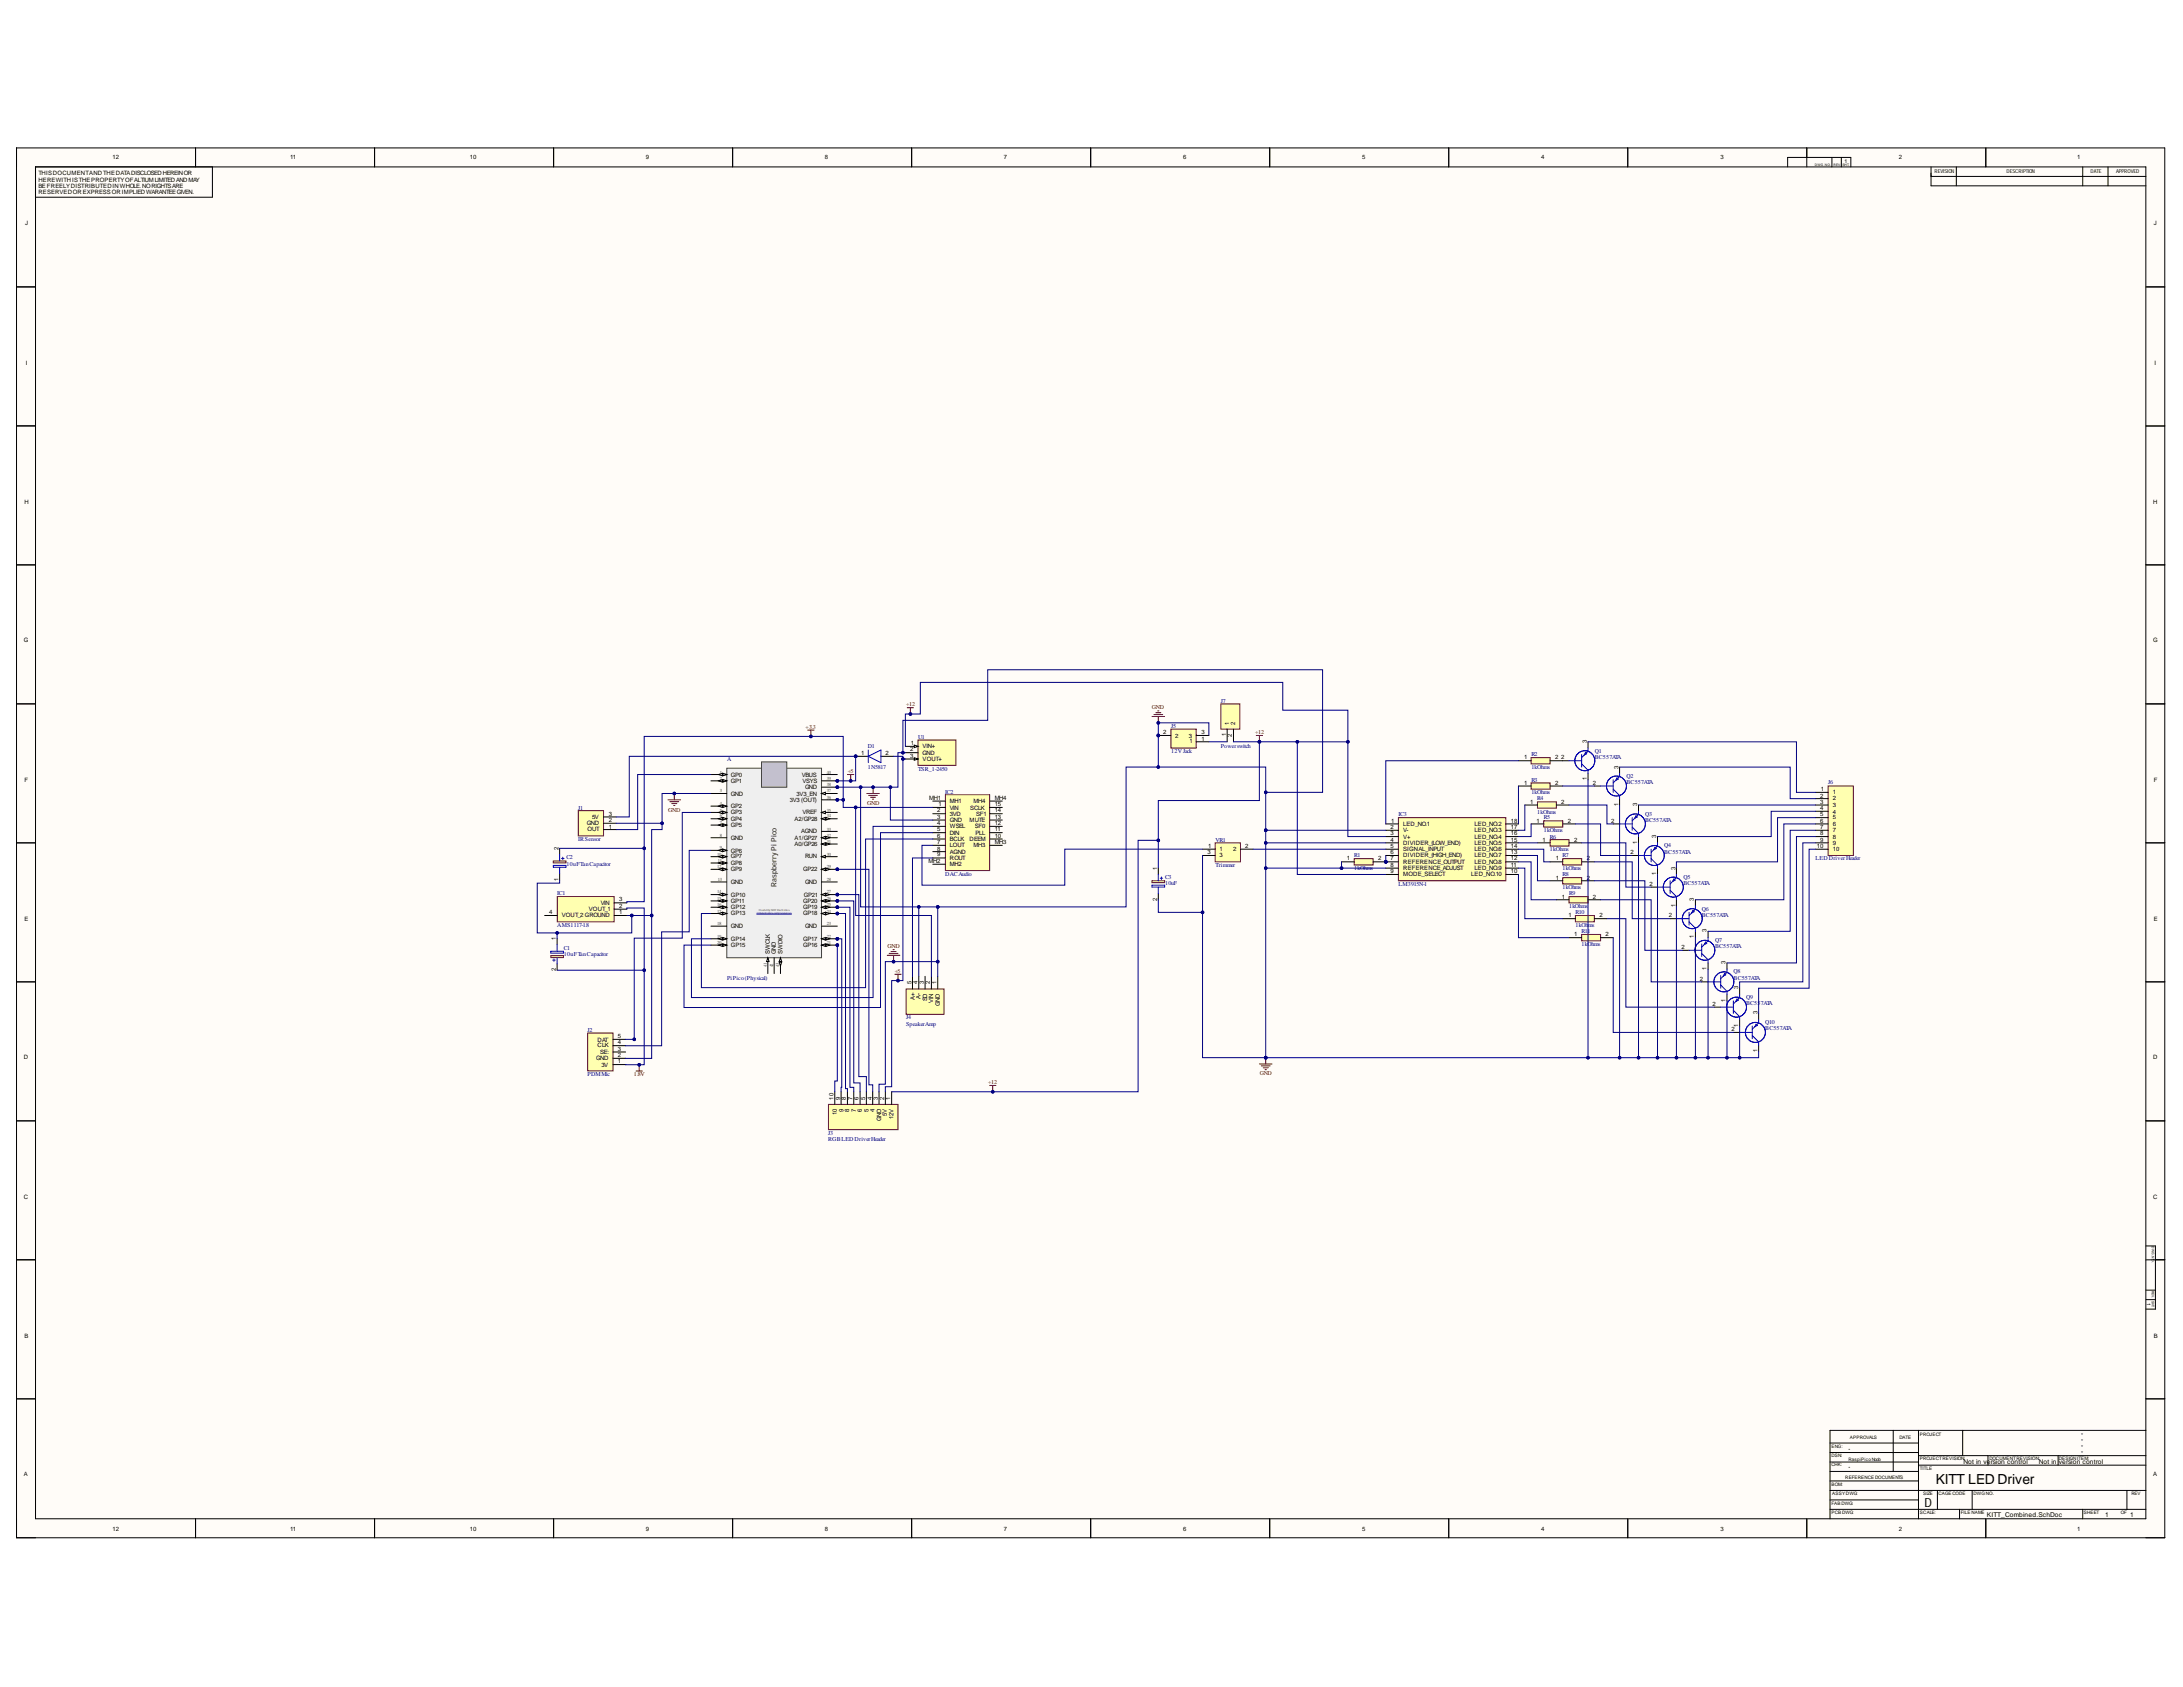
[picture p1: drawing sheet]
<svg xmlns="http://www.w3.org/2000/svg" width="279mm" height="216mm" viewBox="0 0 279 216" stroke-linecap="round" stroke-linejoin="round" font-family="sans-serif">
<defs><g id="words">
<text font-size="1.8" x="247.8" y="189.9">KITT LED Driver</text>
<text font-size="1.6" x="246.3" y="192.8">D</text>
<text font-size=".9" x="99.4" y="113.5" transform="rotate(-90 99.4 113.5)">Raspberry Pi Pico</text>
<g font-size=".8">
<text x="4.9" y="22.4">THISDOCUMENTANDTHEDATADISCLOSEDHEREINOR</text>
<text x="4.9" y="23.3">HEREWITHISTHEPROPERTYOFALTIUMLIMITEDANDMAY</text>
<text x="14.4" y="20.4">12</text>
<text x="37.1" y="20.4">11</text>
<text x="60.1" y="20.4">10</text>
<text x="82.6" y="20.4">9</text>
<text x="105.6" y="20.4">8</text>
<text x="128.5" y="20.4">7</text>
<text x="151.4" y="20.4">6</text>
<text x="174.3" y="20.4">5</text>
<text x="197.3" y="20.4">4</text>
<text x="220.2" y="20.4">3</text>
<text x="243" y="20.4">2</text>
<text x="265.9" y="20.4">1</text>
<text x="3.2" y="28.8">J</text>
<text x="4.9" y="24">BEFREELYDISTRIBUTEDINWHOLE.NORIGHTSARE</text>
<text x="4.9" y="24.9">RESERVEDOREXPRESS ORIMPLIEDWARANTEEGIVEN.</text>
<text x="275.7" y="28.8">J</text>
<text x="3.3" y="46.7">I</text>
<text x="275.8" y="46.7">I</text>
<text x="3.1" y="64.5">H</text>
<text x="275.6" y="64.5">H</text>
<text x="3" y="82.2">G</text>
<text x="275.6" y="82.2">G</text>
<text x="116.6" y="95.4">1</text>
<text x="118.1" y="95.7">VIN+</text>
<text x="148.9" y="94">2</text>
<text x="150.4" y="94.4">2</text>
<text x="152.2" y="94.4">3</text>
<text x="152.3" y="95.1">1</text>
<text x="153.8" y="94.8">1</text>
<text x="153.8" y="94">3</text>
<text x="156.9" y="94.2" transform="rotate(-90 156.9 94.2)">1</text>
<text x="157.3" y="92.8" transform="rotate(-90 157.3 92.8)">1</text>
<text x="157.7" y="94.3" transform="rotate(-90 157.7 94.3)">2</text>
<text x="158.1" y="92.8" transform="rotate(-90 158.1 92.8)">2</text>
<text x="203.1" y="95.1" transform="rotate(-90 203.1 95.1)">3</text>
<text x="3.1" y="100.1">F</text>
<text x="93.6" y="99.4">GP0</text>
<text x="93.6" y="100.2">GP1</text>
<text x="93.6" y="101.8">GND</text>
<text x="101.9" y="101.8">3V3_EN</text>
<text x="102.6" y="99.4">VBUS</text>
<text x="102.7" y="100.2">VSYS</text>
<text x="103" y="101">GND</text>
<text x="110.2" y="96.7">1</text>
<text x="113.4" y="96.7">2</text>
<text x="116.5" y="96.2">2</text>
<text x="116.5" y="97">3</text>
<text x="118.1" y="96.6">GND</text>
<text x="118.1" y="97.3">VOUT+</text>
<text x="195.1" y="97.2">1</text>
<text x="195.1" y="100.5">1</text>
<text x="199" y="97.2">2</text>
<text x="199" y="100.5">2</text>
<text x="199.8" y="97.2">2</text>
<text x="203.1" y="99.9" transform="rotate(-90 203.1 99.9)">1</text>
<text x="203.9" y="100.5">2</text>
<text x="207.2" y="98.4" transform="rotate(-90 207.2 98.4)">3</text>
<text x="233" y="101.2">1</text>
<text x="234.6" y="101.7">1</text>
<text x="275.7" y="100.1">F</text>
<text x="75.1" y="105.6">GND</text>
<text x="75.2" y="106.4">OUT</text>
<text x="75.8" y="104.8">5V</text>
<text x="77.9" y="106.1">1</text>
<text x="77.9" y="105.2">2</text>
<text x="77.9" y="104.4">3</text>
<text x="93.6" y="103.4">GP2</text>
<text x="93.6" y="104.2">GP3</text>
<text x="93.6" y="105">GP4</text>
<text x="93.6" y="105.8">GP5</text>
<text x="93.6" y="107.5">GND</text>
<text x="101.1" y="102.6">3V3 (OUT)</text>
<text x="101.7" y="107.5">A1/GP27</text>
<text x="101.7" y="105">A2/GP28</text>
<text x="102.5" y="106.7">AGND</text>
<text x="102.7" y="104.2">VREF</text>
<text x="118.9" y="102.3">MH1</text>
<text x="119.9" y="103.9">2</text>
<text x="119.9" y="104.8">3</text>
<text x="119.9" y="105.6">4</text>
<text x="119.9" y="106.4">5</text>
<text x="119.9" y="107.2">6</text>
<text x="120.1" y="103.2">1</text>
<text x="121.6" y="103.6">VIN</text>
<text x="121.6" y="104.4">3VD</text>
<text x="121.6" y="105.2">GND</text>
<text x="121.6" y="106">WSEL</text>
<text x="121.6" y="106.8">DIN</text>
<text x="121.6" y="107.7">BCLK</text>
<text x="121.6" y="102.8">MH1</text>
<text x="124.1" y="107.7">DEEM</text>
<text x="124.1" y="105.2">MUTE</text>
<text x="124.2" y="103.6">SCLK</text>
<text x="124.6" y="102.8">MH4</text>
<text x="124.8" y="106">SF0</text>
<text x="124.9" y="106.8">PLL</text>
<text x="124.9" y="104.4">SF1</text>
<text x="127.3" y="107.2">10</text>
<text x="127.3" y="106.4">11</text>
<text x="127.3" y="105.6">12</text>
<text x="127.3" y="104.8">13</text>
<text x="127.3" y="103.9">14</text>
<text x="127.3" y="103.2">15</text>
<text x="127.3" y="102.3">MH4</text>
<text x="178" y="106.1">2</text>
<text x="178" y="106.9">3</text>
<text x="178" y="107.8">4</text>
<text x="178.1" y="105.3">1</text>
<text x="179.6" y="105.7">LED_NO.1</text>
<text x="179.6" y="106.5">V-</text>
<text x="179.6" y="107.3">V+</text>
<text x="188.7" y="105.7">LED_NO.2</text>
<text x="188.7" y="106.5">LED_NO.3</text>
<text x="188.7" y="107.3">LED_NO.4</text>
<text x="193.4" y="105.3">18</text>
<text x="193.4" y="106.1">17</text>
<text x="193.4" y="106.9">16</text>
<text x="193.4" y="107.8">15</text>
<text x="195.8" y="102.8">1</text>
<text x="196.7" y="105.3">1</text>
<text x="197.4" y="107.8">1</text>
<text x="199.8" y="102.8">2</text>
<text x="200.6" y="105.3">2</text>
<text x="201.5" y="107.8">2</text>
<text x="206.2" y="105.3">2</text>
<text x="207.2" y="103.1" transform="rotate(-90 207.2 103.1)">1</text>
<text x="209.5" y="103.2" transform="rotate(-90 209.5 103.2)">3</text>
<text x="212" y="107.2" transform="rotate(-90 212 107.2)">3</text>
<text x="233" y="102.1">2</text>
<text x="233" y="102.8">3</text>
<text x="233" y="103.7">4</text>
<text x="233" y="104.5">5</text>
<text x="233" y="105.3">6</text>
<text x="233" y="106.1">7</text>
<text x="233" y="106.9">8</text>
<text x="233" y="107.8">9</text>
<text x="234.6" y="102.4">2</text>
<text x="234.6" y="103.3">3</text>
<text x="234.6" y="104.1">4</text>
<text x="234.6" y="104.9">5</text>
<text x="234.6" y="105.7">6</text>
<text x="234.6" y="106.5">7</text>
<text x="234.6" y="107.3">8</text>
<text x="71.5" y="112.7" transform="rotate(-90 71.5 112.7)">1</text>
<text x="71.5" y="108.8" transform="rotate(-90 71.5 108.8)">2</text>
<text x="93.6" y="109.1">GP6</text>
<text x="93.6" y="109.9">GP7</text>
<text x="93.6" y="110.7">GP8</text>
<text x="93.6" y="111.5">GP9</text>
<text x="93.6" y="113.2">GND</text>
<text x="101.7" y="108.3">A0/GP26</text>
<text x="102.8" y="111.5">GP22</text>
<text x="103" y="113.2">GND</text>
<text x="103" y="109.9">RUN</text>
<text x="118.8" y="110.5">MH2</text>
<text x="119.9" y="108">7</text>
<text x="119.9" y="108.8">8</text>
<text x="119.9" y="109.6">9</text>
<text x="121.6" y="108.4">LOUT</text>
<text x="121.6" y="109.3">AGND</text>
<text x="121.6" y="110">ROUT</text>
<text x="121.6" y="110.9">MH2</text>
<text x="124.6" y="108.4">MH3</text>
<text x="127.3" y="108">MH3</text>
<text x="148.1" y="111.3" transform="rotate(-90 148.1 111.3)">1</text>
<text x="154.5" y="109.4">3</text>
<text x="154.6" y="108.5">1</text>
<text x="156.1" y="108.9">1</text>
<text x="156.1" y="109.7">3</text>
<text x="157.8" y="108.9">2</text>
<text x="159.4" y="108.5">2</text>
<text x="172.4" y="110.1">1</text>
<text x="176.4" y="110.1">2</text>
<text x="178" y="108.5">5</text>
<text x="178" y="109.4">6</text>
<text x="178" y="110.1">7</text>
<text x="178" y="111">8</text>
<text x="178" y="111.7">9</text>
<text x="179.6" y="108.1">DIVIDER_(LOW_END)</text>
<text x="179.6" y="108.9">SIGNAL_INPUT</text>
<text x="179.6" y="109.7">DIVIDER_(HIGH_END)</text>
<text x="179.6" y="110.5">REFERENCE_OUTPUT</text>
<text x="179.6" y="111.4">REFERENCE_ADJUST</text>
<text x="179.6" y="112.1">MODE_SELECT</text>
<text x="188.3" y="112.1">LED_NO.10</text>
<text x="188.7" y="108.1">LED_NO.5</text>
<text x="188.7" y="108.9">LED_NO.6</text>
<text x="188.7" y="109.7">LED_NO.7</text>
<text x="188.7" y="110.5">LED_NO.8</text>
<text x="188.7" y="111.4">LED_NO.9</text>
<text x="193.4" y="108.5">14</text>
<text x="193.4" y="109.4">13</text>
<text x="193.4" y="110.1">12</text>
<text x="193.4" y="111">11</text>
<text x="193.4" y="111.7">10</text>
<text x="199.1" y="112.6">1</text>
<text x="199.1" y="110.1">1</text>
<text x="203.1" y="112.6">2</text>
<text x="203.1" y="110.1">2</text>
<text x="208.7" y="109.4">2</text>
<text x="209.5" y="108" transform="rotate(-90 209.5 108)">1</text>
<text x="211.1" y="113.4">2</text>
<text x="212" y="112" transform="rotate(-90 212 112)">1</text>
<text x="214.4" y="111.3" transform="rotate(-90 214.4 111.3)">3</text>
<text x="232.5" y="108.5">10</text>
<text x="234.6" y="108.1">9</text>
<text x="234.6" y="108.9">10</text>
<text x="3.1" y="117.8">E</text>
<text x="70.3" y="117">4</text>
<text x="71.9" y="117.4">VOUT_2 GROUND</text>
<text x="75.4" y="116.6">VOUT_1</text>
<text x="76.9" y="115.8">VIN</text>
<text x="79.3" y="117">1</text>
<text x="79.3" y="116.2">2</text>
<text x="79.3" y="115.4">3</text>
<text x="93.6" y="114.8">GP10</text>
<text x="93.6" y="115.5">GP11</text>
<text x="93.6" y="116.4">GP12</text>
<text x="93.6" y="117.1">GP13</text>
<text x="93.6" y="118.7">GND</text>
<text x="102.8" y="117.1">GP18</text>
<text x="102.8" y="116.4">GP19</text>
<text x="102.8" y="115.5">GP20</text>
<text x="102.9" y="114.8">GP21</text>
<text x="103" y="118.7">GND</text>
<text x="148.1" y="115.4" transform="rotate(-90 148.1 115.4)">2</text>
<text x="199.9" y="115">1</text>
<text x="200.7" y="117.4">1</text>
<text x="201.5" y="119.8">1</text>
<text x="203.9" y="115">2</text>
<text x="204.7" y="117.4">2</text>
<text x="205.5" y="119.8">2</text>
<text x="213.6" y="117.4">2</text>
<text x="214.4" y="116" transform="rotate(-90 214.4 116)">1</text>
<text x="216.8" y="115.3" transform="rotate(-90 216.8 115.3)">3</text>
<text x="218.4" y="119.3" transform="rotate(-90 218.4 119.3)">3</text>
<text x="275.7" y="117.8">E</text>
<text x="71.1" y="124.3" transform="rotate(-90 71.1 124.3)">2</text>
<text x="71.1" y="120.3" transform="rotate(-90 71.1 120.3)">1</text>
<text x="93.6" y="120.4">GP14</text>
<text x="93.6" y="121.2">GP15</text>
<text x="98.5" y="122" transform="rotate(-90 98.5 122)">SWCLK</text>
<text x="99.3" y="122" transform="rotate(-90 99.3 122)">GND</text>
<text x="100.2" y="122" transform="rotate(-90 100.2 122)">SWDIO</text>
<text x="102.8" y="121.2">GP16</text>
<text x="102.8" y="120.4">GP17</text>
<text x="116.7" y="125.9" transform="rotate(-90 116.7 125.9)">5</text>
<text x="117.4" y="125.9" transform="rotate(-90 117.4 125.9)">4</text>
<text x="118.3" y="125.9" transform="rotate(-90 118.3 125.9)">3</text>
<text x="119" y="125.9" transform="rotate(-90 119 125.9)">2</text>
<text x="119.9" y="125.9" transform="rotate(-90 119.9 125.9)">1</text>
<text x="215.2" y="121.5">2</text>
<text x="216.8" y="120.1" transform="rotate(-90 216.8 120.1)">1</text>
<text x="217.6" y="125.5">2</text>
<text x="218.4" y="124.2" transform="rotate(-90 218.4 124.2)">1</text>
<text x="220.9" y="123.4" transform="rotate(-90 220.9 123.4)">3</text>
<text x="117.1" y="128" transform="rotate(-90 117.1 128)">A+</text>
<text x="117.8" y="127.8" transform="rotate(-90 117.8 127.8)">A-</text>
<text x="118.7" y="128.1" transform="rotate(-90 118.7 128.1)">SD</text>
<text x="119.4" y="128.3" transform="rotate(-90 119.4 128.3)">VIN</text>
<text x="120.3" y="128.7" transform="rotate(-90 120.3 128.7)">GND</text>
<text x="219.2" y="128.7">2</text>
<text x="220.9" y="128.2" transform="rotate(-90 220.9 128.2)">1</text>
<text x="221.6" y="131.9">2</text>
<text x="222.5" y="131.4" transform="rotate(-90 222.5 131.4)">1</text>
<text x="222.5" y="126.6" transform="rotate(-90 222.5 126.6)">3</text>
<text x="224.9" y="129.8" transform="rotate(-90 224.9 129.8)">3</text>
<text x="3" y="135.6">D</text>
<text x="76.3" y="135.7">GND</text>
<text x="76.5" y="134.1">CLK</text>
<text x="76.5" y="133.3">DAT</text>
<text x="76.8" y="134.9">SE:</text>
<text x="77" y="136.5">3V</text>
<text x="79.1" y="136.1">1</text>
<text x="79.1" y="135.3">2</text>
<text x="79.1" y="134.5">3</text>
<text x="79.1" y="133.6">4</text>
<text x="79.1" y="132.9">5</text>
<text x="224.9" y="134.6" transform="rotate(-90 224.9 134.6)">1</text>
<text x="275.6" y="135.6">D</text>
<text x="106.7" y="140.7" transform="rotate(-90 106.7 140.7)">10</text>
<text x="107.1" y="142.7" transform="rotate(-90 107.1 142.7)">10</text>
<text x="107.5" y="140.7" transform="rotate(-90 107.5 140.7)">9</text>
<text x="107.9" y="142.3" transform="rotate(-90 107.9 142.3)">9</text>
<text x="108.3" y="140.7" transform="rotate(-90 108.3 140.7)">8</text>
<text x="108.7" y="142.3" transform="rotate(-90 108.7 142.3)">8</text>
<text x="109.1" y="140.7" transform="rotate(-90 109.1 140.7)">7</text>
<text x="109.5" y="142.3" transform="rotate(-90 109.5 142.3)">7</text>
<text x="109.9" y="140.7" transform="rotate(-90 109.9 140.7)">6</text>
<text x="110.3" y="142.3" transform="rotate(-90 110.3 142.3)">6</text>
<text x="110.7" y="140.7" transform="rotate(-90 110.7 140.7)">5</text>
<text x="111.2" y="142.3" transform="rotate(-90 111.2 142.3)">5</text>
<text x="111.6" y="140.7" transform="rotate(-90 111.6 140.7)">4</text>
<text x="111.9" y="142.3" transform="rotate(-90 111.9 142.3)">4</text>
<text x="112.3" y="140.7" transform="rotate(-90 112.3 140.7)">3</text>
<text x="112.8" y="143.4" transform="rotate(-90 112.8 143.4)">GND</text>
<text x="113.2" y="140.7" transform="rotate(-90 113.2 140.7)">2</text>
<text x="113.5" y="142.8" transform="rotate(-90 113.5 142.8)">5V</text>
<text x="113.9" y="140.7" transform="rotate(-90 113.9 140.7)">1</text>
<text x="114.4" y="143.2" transform="rotate(-90 114.4 143.2)">12V</text>
<text x="3" y="153.4">C</text>
<text x="275.6" y="153.4">C</text>
<text x="3.1" y="171.2">B</text>
<text x="275.7" y="171.2">B</text>
<text x="3" y="188.9">A</text>
<text x="251.3" y="187.4">Not in version control</text>
<text x="261" y="187.4">Not in version control</text>
<text x="275.6" y="188.9">A</text>
<text x="14.4" y="195.9">12</text>
<text x="37.1" y="195.9">11</text>
<text x="60.1" y="195.9">10</text>
<text x="82.6" y="195.9">9</text>
<text x="105.6" y="195.9">8</text>
<text x="128.5" y="195.9">7</text>
<text x="151.4" y="195.9">6</text>
<text x="174.3" y="195.9">5</text>
<text x="197.3" y="195.9">4</text>
<text x="220.2" y="195.9">3</text>
<text x="243" y="195.9">2</text>
<text x="254.3" y="194.2">KITT_Combined.SchDoc</text>
<text x="265.9" y="195.9">1</text>
<text x="269.4" y="194.2">1</text>
<text x="272.6" y="194.2">1</text>
</g>
<g font-size=".8" fill="#000080">
<text x="156.2" y="89.9">J7</text>
<text x="111.1" y="95.7">D1</text>
<text x="117.5" y="94.6">U1</text>
<text x="149.9" y="93.1">J5</text>
<text x="156.2" y="95.7">Powerswitch</text>
<text x="93" y="97.3">A</text>
<text x="111.1" y="98.4">1N5817</text>
<text x="117.5" y="98.6">TSR_1-2450</text>
<text x="121" y="101.6">IC2</text>
<text x="149.9" y="96.4">12VJack</text>
<text x="196" y="96.8">R2</text>
<text x="196" y="98.4">1kOhms</text>
<text x="196" y="100.1">R3</text>
<text x="196" y="101.7">1kOhms</text>
<text x="204.1" y="96.3">Q1</text>
<text x="204.1" y="97.1">BC557ATA</text>
<text x="208.2" y="99.5">Q2</text>
<text x="208.2" y="100.4">BC557ATA</text>
<text x="234" y="100.4">J6</text>
<text x="74" y="103.6">J1</text>
<text x="74" y="107.7">IRSensor</text>
<text x="155.6" y="107.8">VR1</text>
<text x="179" y="104.5">IC3</text>
<text x="196.8" y="102.4">R4</text>
<text x="196.8" y="104.1">1kOhms</text>
<text x="197.6" y="104.9">R5</text>
<text x="197.6" y="106.5">1kOhms</text>
<text x="198.4" y="107.3">R6</text>
<text x="210.5" y="104.4">Q3</text>
<text x="210.5" y="105.2">BC557ATA</text>
<text x="72.5" y="109.9">C2</text>
<text x="72.5" y="110.8">10uFTanCapacitor</text>
<text x="121" y="112.1">DACAudio</text>
<text x="149.1" y="112.5">C3</text>
<text x="149.1" y="113.2">10uF</text>
<text x="155.6" y="111">Trimmer</text>
<text x="173.3" y="109.7">R1</text>
<text x="173.3" y="111.4">1kOhms</text>
<text x="179" y="113.3">LM3915N-1</text>
<text x="198.4" y="108.9">1kOhms</text>
<text x="200" y="112.1">R8</text>
<text x="200" y="113.8">1kOhms</text>
<text x="200" y="109.7">R7</text>
<text x="200" y="111.4">1kOhms</text>
<text x="213" y="108.4">Q4</text>
<text x="213" y="109.3">BC557ATA</text>
<text x="215.5" y="112.5">Q5</text>
<text x="215.5" y="113.2">BC557ATA</text>
<text x="232.4" y="110.1">LEDDriverHeader</text>
<text x="71.3" y="114.6">IC1</text>
<text x="71.3" y="118.7">AMS1117-1.8</text>
<text x="200.8" y="114.6">R9</text>
<text x="200.8" y="116.2">1kOhms</text>
<text x="201.7" y="117">R10</text>
<text x="201.7" y="118.7">1kOh</text>
<text x="202.4" y="119.4">R11</text>
<text x="203.3" y="118.7">ms</text>
<text x="217.8" y="116.5">Q6</text>
<text x="217.8" y="117.3">BC557ATA</text>
<text x="72.2" y="121.5">C1</text>
<text x="72.2" y="122.3">10uFTanCapacitor</text>
<text x="93" y="125.4">PiPico(Physical)</text>
<text x="202.4" y="121">1kOhms</text>
<text x="219.5" y="120.6">Q7</text>
<text x="219.5" y="121.4">BC557ATA</text>
<text x="221.9" y="124.6">Q8</text>
<text x="221.9" y="125.4">BC557ATA</text>
<text x="116" y="130.4">J4</text>
<text x="116" y="131.3">SpeakerAmp</text>
<text x="223.5" y="127.9">Q9</text>
<text x="223.5" y="128.6">BC55</text>
<text x="225.4" y="128.6">7ATA</text>
<text x="225.9" y="131.1">Q10</text>
<text x="225.9" y="131.9">BC557ATA</text>
<text x="75.2" y="132">J2</text>
<text x="75.2" y="137.7">PDMMic</text>
<text x="106" y="145.2">J3</text>
<text x="106" y="146.1">RGBLEDDriverHeader</text>
</g>
<g font-size=".8" fill="#800000">
<text x="103.1" y="93.3">+3.3</text>
<text x="116" y="90.4">+12</text>
<text x="147.4" y="90.8">GND</text>
<text x="160.6" y="94">+12</text>
<text x="108.5" y="99">+5</text>
<text x="85.5" y="103.9">GND</text>
<text x="111" y="103">GND</text>
<text x="113.6" y="121.3">GND</text>
<text x="114.5" y="124.5">+5</text>
<text x="81.1" y="137.7">1.8V</text>
<text x="161.2" y="137.6">GND</text>
<text x="126.5" y="138.8">+12</text>
</g>
<g font-size=".7">
<text x="236.1" y="20.8">1</text>
<text x="247.6" y="22.2">REVISION</text>
<text x="256.8" y="22.2">DESCRIPTION</text>
<text x="267.6" y="22.2">DATE</text>
<text x="270.9" y="22.2">APPROVED</text>
<text x="274.8" y="166.7" transform="rotate(90 274.8 166.7)">1</text>
<text x="266.4" y="185.4">*</text>
<text x="266.4" y="183.9">*</text>
<text x="266.4" y="184.6">*</text>
<text x="266.4" y="186.1">*</text>
</g>
<g font-size=".6" fill="#434343">
<text x="92.1" y="99">1</text>
<text x="92.1" y="99.8">2</text>
<text x="92.1" y="101.4">3</text>
<text x="105.8" y="101.4">37</text>
<text x="105.8" y="100.6">38</text>
<text x="105.8" y="99.8">39</text>
<text x="105.8" y="99">40</text>
<text x="92.1" y="103">4</text>
<text x="92.1" y="103.9">5</text>
<text x="92.1" y="104.6">6</text>
<text x="92.1" y="105.5">7</text>
<text x="92.1" y="107.1">8</text>
<text x="105.8" y="107.9">31</text>
<text x="105.8" y="107.1">32</text>
<text x="105.8" y="106.3">33</text>
<text x="105.8" y="104.6">34</text>
<text x="105.8" y="103.9">35</text>
<text x="105.8" y="102.3">36</text>
<text x="91.8" y="109.5">10</text>
<text x="91.8" y="111.1">12</text>
<text x="91.9" y="110.3">11</text>
<text x="91.9" y="112.7">13</text>
<text x="92.1" y="108.7">9</text>
<text x="105.8" y="112.7">28</text>
<text x="105.8" y="111.1">29</text>
<text x="105.8" y="109.5">30</text>
<text x="91.8" y="114.3">14</text>
<text x="91.8" y="115.2">15</text>
<text x="91.8" y="116">16</text>
<text x="91.8" y="116.8">17</text>
<text x="91.8" y="118.4">18</text>
<text x="105.8" y="118.4">23</text>
<text x="105.8" y="116.8">24</text>
<text x="105.8" y="116">25</text>
<text x="105.8" y="115.2">26</text>
<text x="105.8" y="114.3">27</text>
<text x="91.8" y="120">19</text>
<text x="91.8" y="120.9">20</text>
<text x="98.1" y="123.7" transform="rotate(-90 98.1 123.7)">41</text>
<text x="99" y="123.8" transform="rotate(-90 99 123.8)">42</text>
<text x="99.7" y="123.7" transform="rotate(-90 99.7 123.7)">43</text>
<text x="105.8" y="120.9">21</text>
<text x="105.8" y="120">22</text>
</g>
<g font-size=".6">
<text x="234.4" y="185.3">ENG:</text>
<text x="236.6" y="185.8">*</text>
<text x="236.8" y="184.1">APPROVALS</text>
<text x="243.1" y="184.1">DATE</text>
<text x="245.7" y="183.8">PROJECT</text>
<text x="234.4" y="186.5">DSN:</text>
<text x="234.4" y="187.7">CHK:</text>
<text x="234.4" y="190.1">BOM:</text>
<text x="234.5" y="191.3">ASSY DWG:</text>
<text x="236.2" y="189.3">REFERENCEDOCUMENTS</text>
<text x="236.6" y="187">RaspiPicoNoob</text>
<text x="236.6" y="188.1">*</text>
<text x="245.7" y="188.1">TITLE</text>
<text x="245.7" y="186.9">PROJECTREVISION:</text>
<text x="246.2" y="191.3">SIZE</text>
<text x="248.1" y="191.3">CAGE CODE</text>
<text x="252.6" y="191.3">DWG NO.</text>
<text x="254.6" y="186.8">DOCUMENTREVISION:</text>
<text x="263.5" y="186.8">DESIGNITEM:</text>
<text x="272.8" y="191.3">REV</text>
<text x="234.4" y="192.6">FAB DWG:</text>
<text x="234.4" y="193.8">PCBDWG:</text>
<text x="245.7" y="193.8">SCALE:</text>
<text x="251" y="193.8">FILE NAME</text>
<text x="266.7" y="193.8">SHEET</text>
<text x="271.5" y="193.8">OF</text>
</g>
<g font-size=".4">
<text x="232.3" y="21.2">DWG.NO.</text>
<text x="234.7" y="21.2">REV. SHT.</text>
<text x="275.4" y="159.5" transform="rotate(90 275.4 159.5)">DWG.NO.</text>
<text x="275.4" y="165.2" transform="rotate(90 275.4 165.2)">REV.</text>
<text x="275.4" y="166.4" transform="rotate(90 275.4 166.4)">SHT.</text>
</g>
<text font-size=".3" fill="#000080" x="96.9" y="117">nmtelectronics.com/resources</text>
<text font-size=".3" fill="#434343" x="97.1" y="116.6">Created by NMT Electronics</text>
</g></defs>
<g fill="#fffcf8">
<path d="M2.1 18.9h275v177.9h-275z" fill-rule="evenodd"/>
<path d="M4.5 21.4h270.2v173h-270.2z" fill-rule="evenodd"/>
</g>
<g fill="none" stroke="#000" stroke-width=".13">
<path d="M25 18.9v2.5M47.9 18.9v2.5M70.9 18.9v2.5M93.8 18.9v2.5M116.7 18.9v2.5M139.6 18.9v2.5M162.5 18.9v2.5M185.4 18.9v2.5M208.3 18.9v2.5M231.2 18.9v2.5M254.2 18.9v2.5M2.1 36.7h2.4"/>
<path d="M4.5 21.4h270.1v173h-270.1v-173h22.7v3.8h-22.7M228.8 21.4v-1.3h8.1v1.3M234.5 20.1v1.3M235.7 20.1v1.3M247.2 21.4v2.4h27.5M247.2 22.6h27.5M250.4 21.4v2.4M266.6 21.4v2.4M269.8 21.4v2.4M274.7 36.7h2.4M2.1 54.5h2.4M274.7 54.5h2.4"/>
<path d="M2.1 72.3h2.4M274.7 72.3h2.4M2.1 90.1h2.4M274.7 90.1h2.4M2.1 107.9h2.4M274.7 107.9h2.4M2.1 125.7h2.4M274.7 125.7h2.4M2.1 143.4h2.4M274.7 143.4h2.4M274.7 159.5h1.2v8h-1.2M2.1 161.2h2.4"/>
<path d="M2.1 179h2.4M274.7 161.2h2.4M274.7 179h2.4M274.7 166.3h1.2M274.7 165.1h1.2M25 194.4v2.4M47.9 194.4v2.4M70.9 194.4v2.4M93.8 194.4v2.4M116.7 194.4v2.4M139.6 194.4v2.4M162.5 194.4v2.4"/>
<path d="M185.4 194.4v2.4M208.3 194.4v2.4M231.2 194.4v2.4M234.2 193.2h40.5M234.2 185.9h11.3M234.2 184.7h11.3M234.2 188.3h11.3M234.2 187.1h11.3M234.2 190.7h40.5M234.2 189.5h11.3M234.2 192h11.3M242.3 183.1v5.2"/>
<path d="M245.5 186.3h29.2M245.5 183.1v11.3M245.5 187.5h29.2M248 190.7v2.5M250.8 193.2v1.2M251.2 183.1v3.2M252.4 190.7v2.5M254.2 194.4v2.4M254.4 186.3v1.2M263.4 186.3v1.2M266.6 193.2v1.2M272.2 190.7v2.5"/>
<path d="M274.7 183.1h-40.5v11.3M277.1 196.8v-177.9h-275v177.9h275"/>
</g>
<circle cx="177.4" cy="110.3" r=".16" fill="#000080"/>
<circle cx="177.4" cy="110.3" r=".16" fill="none" stroke="#000080" stroke-width=".13"/>
<path d="M179 104.6h13.7v8.1h-13.7z" fill-rule="evenodd" fill="#ffffb0"/>
<path d="M179 104.6h13.7v8.1h-13.7z" fill="none" stroke="#800000" stroke-width=".13"/>
<path d="M177.4 105.4h1.6M177.4 106.3h1.6M177.4 107.1h1.6M177.4 107.9h1.6M177.4 108.7h1.6M177.4 109.5h1.6M177.4 110.3h1.6" fill="none" stroke="#000" stroke-width=".13"/>
<circle cx="177.4" cy="110.3" r=".16" fill="#000080"/>
<circle cx="177.4" cy="110.3" r=".16" fill="none" stroke="#000080" stroke-width=".13"/>
<path d="M177.4 111.1h1.6M177.4 111.9h1.6M192.7 111.1h1.6M192.7 111.9h1.6M192.7 105.4h1.6M192.7 106.3h1.6M192.7 107.1h1.6M192.7 107.9h1.6M192.7 108.7h1.6M192.7 109.5h1.6M192.7 110.3h1.6" fill="none" stroke="#000" stroke-width=".13"/>
<circle cx="148.3" cy="94.1" r=".16" fill="#000080"/>
<circle cx="148.3" cy="94.1" r=".16" fill="none" stroke="#000080" stroke-width=".13"/>
<path d="M149.9 93.3h3.2v2.4h-3.2z" fill-rule="evenodd" fill="#ffffb0"/>
<path d="M149.9 93.3h3.2v2.4h-3.2z" fill="none" stroke="#800000" stroke-width=".13"/>
<path d="M148.3 94.1h1.6M153.1 94.9h1.6" fill="none" stroke="#000" stroke-width=".13"/>
<circle cx="148.3" cy="94.1" r=".16" fill="#000080"/>
<circle cx="148.3" cy="94.1" r=".16" fill="none" stroke="#000080" stroke-width=".13"/>
<path d="M153.1 94.1h1.6" fill="none" stroke="#000" stroke-width=".13"/>
<path d="M161.2 136.2h1.6M161.4 136.4h1.2M161.7 136.7h.6M161.9 136.9h.2M162 135.4v.8" fill="none" stroke="#800000" stroke-width=".13"/>
<circle cx="162" cy="135.4" r=".16" fill="#000080"/>
<circle cx="162" cy="135.4" r=".16" fill="none" stroke="#000080" stroke-width=".13"/>
<path d="M160.8 94.1h.8M161.2 94.1v.8" fill="none" stroke="#800000" stroke-width=".13"/>
<circle cx="161.2" cy="94.9" r=".16" fill="#000080"/>
<circle cx="161.2" cy="94.9" r=".16" fill="none" stroke="#000080" stroke-width=".13"/>
<path d="M147.4 112.7h1.7v.3h-1.7z" fill-rule="evenodd" fill="#ffffb0"/>
<path d="M147.4 91.7h1.7M147.7 91.5h1.1M147.9 91.2h.7M148.2 91h.1M148.3 91.7v.8M147.4 112.7h1.7v.3h-1.7z" fill="none" stroke="#800000" stroke-width=".13"/>
<path d="M148.3 111.1v.8M148.3 114.3v.8" fill="none" stroke="#000" stroke-width=".13"/>
<path d="M147.4 113.3h1.7v.2h-1.7zM148.3 111.9v.8M148.3 113.5v.8M148.5 112.4h.3M148.7 112.2v.4" fill="none" stroke="#00f" stroke-width=".13"/>
<circle cx="148.2" cy="92.5" r=".16" fill="#000080"/>
<circle cx="148.2" cy="92.5" r=".16" fill="none" stroke="#000080" stroke-width=".13"/>
<path d="M234 100.6h3.2v8.9h-3.2z" fill-rule="evenodd" fill="#ffffb0"/>
<path d="M234 100.6h3.2v8.9h-3.2z" fill="none" stroke="#800000" stroke-width=".13"/>
<path d="M232.4 101.4h1.6M232.4 102.2h1.6M232.4 103h1.6M232.4 103.8h1.6M232.4 104.6h1.6M232.4 105.4h1.6M232.4 106.3h1.6M232.4 107.1h1.6M232.4 107.9h1.6M232.4 108.7h1.6" fill="none" stroke="#000" stroke-width=".13"/>
<circle cx="177.4" cy="110.3" r=".16" fill="#000080"/>
<circle cx="177.4" cy="110.3" r=".16" fill="none" stroke="#000080" stroke-width=".13"/>
<path d="M173.3 109.9h2.4v.8h-2.4z" fill-rule="evenodd" fill="#ffffb0"/>
<path d="M173.3 109.9h2.4v.8h-2.4z" fill="none" stroke="#800000" stroke-width=".13"/>
<path d="M171.7 110.3h1.6M175.7 110.3h1.7" fill="none" stroke="#000" stroke-width=".13"/>
<circle cx="177.4" cy="110.3" r=".16" fill="#000080"/>
<circle cx="177.4" cy="110.3" r=".16" fill="none" stroke="#000080" stroke-width=".13"/>
<path d="M196 97h2.4v.8h-2.4z" fill-rule="evenodd" fill="#ffffb0"/>
<path d="M196 97h2.4v.8h-2.4z" fill="none" stroke="#800000" stroke-width=".13"/>
<path d="M194.3 97.4h1.7M198.4 97.4h2.4M203.2 94.9v.8M203.2 99v.8" fill="none" stroke="#000" stroke-width=".13"/>
<g fill="none" stroke="#00f" stroke-width=".13">
<path d="M200.8 97.4h1.6M202.4 96.6v1.6M202.4 97.8l.8 .8v.4M202.9 96.3l.2 .2-.3 .1zM203.2 95.7v.4l-.8 .9"/>
<circle cx="202.8" cy="97.4" r="1.28"/>
</g>
<path d="M196 100.2h2.4v.8h-2.4z" fill-rule="evenodd" fill="#ffffb0"/>
<path d="M196 100.2h2.4v.8h-2.4z" fill="none" stroke="#800000" stroke-width=".13"/>
<path d="M194.3 100.6h1.7M198.4 100.6h1.6" fill="none" stroke="#000" stroke-width=".13"/>
<path d="M196.8 102.6h2.4v.8h-2.4z" fill-rule="evenodd" fill="#ffffb0"/>
<path d="M196.8 102.6h2.4v.8h-2.4z" fill="none" stroke="#800000" stroke-width=".13"/>
<path d="M195.2 103h1.6M199.2 103h1.6" fill="none" stroke="#000" stroke-width=".13"/>
<path d="M197.6 105h2.4v.8h-2.4z" fill-rule="evenodd" fill="#ffffb0"/>
<path d="M197.6 105h2.4v.8h-2.4z" fill="none" stroke="#800000" stroke-width=".13"/>
<path d="M196 105.4h1.6M200 105.4h1.6" fill="none" stroke="#000" stroke-width=".13"/>
<path d="M198.4 107.5h2.4v.8h-2.4z" fill-rule="evenodd" fill="#ffffb0"/>
<path d="M198.4 107.5h2.4v.8h-2.4z" fill="none" stroke="#800000" stroke-width=".13"/>
<path d="M196.8 107.9h1.6M200.8 107.9h1.6" fill="none" stroke="#000" stroke-width=".13"/>
<path d="M200 112.3h2.4v.8h-2.4z" fill-rule="evenodd" fill="#ffffb0"/>
<path d="M200 112.3h2.4v.8h-2.4z" fill="none" stroke="#800000" stroke-width=".13"/>
<path d="M198.4 112.7h1.6M202.4 112.7h1.7" fill="none" stroke="#000" stroke-width=".13"/>
<path d="M200.8 114.7h2.4v.9h-2.4z" fill-rule="evenodd" fill="#ffffb0"/>
<path d="M200.8 114.7h2.4v.9h-2.4z" fill="none" stroke="#800000" stroke-width=".13"/>
<path d="M199.2 115.1h1.6M203.2 115.1h1.7" fill="none" stroke="#000" stroke-width=".13"/>
<path d="M201.6 117.2h2.5v.8h-2.5z" fill-rule="evenodd" fill="#ffffb0"/>
<path d="M201.6 117.2h2.5v.8h-2.5z" fill="none" stroke="#800000" stroke-width=".13"/>
<path d="M200 117.6h1.6M204.1 117.6h1.6" fill="none" stroke="#000" stroke-width=".13"/>
<path d="M202.4 119.6h2.5v.8h-2.5z" fill-rule="evenodd" fill="#ffffb0"/>
<path d="M202.4 119.6h2.5v.8h-2.5z" fill="none" stroke="#800000" stroke-width=".13"/>
<path d="M200.8 120h1.6M204.9 120h1.6" fill="none" stroke="#000" stroke-width=".13"/>
<path d="M200 109.9h2.4v.8h-2.4z" fill-rule="evenodd" fill="#ffffb0"/>
<path d="M200 109.9h2.4v.8h-2.4z" fill="none" stroke="#800000" stroke-width=".13"/>
<g fill="none" stroke="#000" stroke-width=".13">
<path d="M207.3 98.2v.8M198.4 110.3h1.6M202.4 110.3h1.7M204.1 100.6h.8M206.5 105.4h.8M207.3 102.2v.8M208.9 109.5h.8M209.7 103v.8M209.7 107.1v.8M211.3 113.5h.8M212.1 107.1v.8M212.1 111.1v.8"/>
<path d="M213.8 117.6h.8M214.6 111.1v.8M214.6 115.1v.9M217 115.1v.9M217 119.2v.8M218.6 119.2v.8M215.4 121.6h.8M217.8 125.7h.8M218.6 123.2v.8M219.4 128.9h.8M221 123.2v.8M221 127.3v.8"/>
<path d="M221.8 132.1h.9M222.7 126.5v.8M222.7 130.5v.8M225.1 129.7v.8M225.1 133.7v.8"/>
</g>
<g fill="none" stroke="#00f" stroke-width=".13">
<path d="M206.5 99.8v1.6M207 99.5l.1 .2-.3 .2zM207.3 99v.4l-.8 .8M204.9 100.6h1.6M206.5 101l.8 .8v.4M207.3 105.4h1.6M208.9 104.6v1.7M208.9 105.8l.8 .9v.4M209.4 104.4l.2 .2-.4 .1zM209.7 103.8v.4l-.8 .8M209.7 109.5h1.6M211.3 108.7v1.6"/>
<path d="M211.3 109.9l.8 .8v.4M211.8 108.4l.2 .2-.3 .2zM212.1 107.9v.4l-.8 .8M212.1 113.5h1.7M213.8 112.7v1.6M213.8 113.9l.8 .8v.4M214.2 112.5l.2 .1-.3 .2zM214.6 111.9v.4l-.8 .8M214.6 117.6h1.6M216.2 116.8v1.6M216.2 118l.8 .8v.4M216.7 116.5l.1 .2-.3 .1z"/>
<path d="M217 116v.4l-.8 .8M216.2 121.6h1.6M217.8 120.8v1.6M217.8 122l.8 .8v.4M218.3 120.6l.1 .1-.3 .2zM218.6 120v.4l-.8 .8M218.6 125.7h1.6M220.2 124.9v1.6M220.2 126.1l.8 .8v.4M220.2 128.9h1.6M220.7 124.6l.2 .2-.4 .1zM221 124v.4l-.8 .9"/>
<path d="M221.8 128.1v1.6M221.8 129.3l.9 .8v.4M222.3 127.8l.2 .2-.3 .2zM222.7 127.3v.4l-.9 .8M222.7 132.1h1.6M224.3 131.3v1.6M224.3 132.5l.8 .8v.4M224.8 131.1l.1 .1-.3 .2zM225.1 130.5v.4l-.8 .8"/>
<circle cx="206.9" cy="100.6" r="1.28"/>
<circle cx="209.3" cy="105.4" r="1.28"/>
<circle cx="211.7" cy="109.5" r="1.27"/>
<circle cx="214.2" cy="113.5" r="1.28"/>
<circle cx="216.6" cy="117.6" r="1.28"/>
<circle cx="218.2" cy="121.6" r="1.27"/>
<circle cx="220.6" cy="125.7" r="1.28"/>
<circle cx="222.3" cy="128.9" r="1.28"/>
<circle cx="224.7" cy="132.1" r="1.28"/>
</g>
<path d="M155.5 107.9h3.3v2.4h-3.3z" fill-rule="evenodd" fill="#ffffb0"/>
<path d="M155.5 107.9h3.3v2.4h-3.3z" fill="none" stroke="#800000" stroke-width=".13"/>
<path d="M153.9 108.7h1.6M153.9 109.5h1.6M158.8 108.7h1.6" fill="none" stroke="#000" stroke-width=".13"/>
<path d="M117.5 94.7h4.8v3.2h-4.8z" fill-rule="evenodd" fill="#ffffb0"/>
<path d="M117.5 94.7h4.8v3.2h-4.8z" fill="none" stroke="#800000" stroke-width=".13"/>
<path d="M115.9 95.5h1.6" fill="none" stroke="#000" stroke-width=".13"/>
<path d="M117 95.4l.5 .1-.5 .2z" fill="#f8fcff"/>
<path d="M115.9 96.3h1.6M115.9 97.1h1.6M117 95.4l.5 .1-.5 .2z" fill="none" stroke="#000" stroke-width=".13"/>
<path d="M117 97l.5 .1-.5 .2z" fill="#f8fcff"/>
<path d="M117 97l.5 .1-.5 .2z" fill="none" stroke="#000" stroke-width=".13"/>
<path d="M116.1 90.6h.8M116.5 90.6v.8" fill="none" stroke="#800000" stroke-width=".13"/>
<circle cx="116.5" cy="91.4" r=".16" fill="#000080"/>
<circle cx="116.5" cy="91.4" r=".16" fill="none" stroke="#000080" stroke-width=".13"/>
<circle cx="109.5" cy="96.8" r=".16" fill="#000080"/>
<circle cx="109.5" cy="96.8" r=".16" fill="none" stroke="#000080" stroke-width=".13"/>
<path d="M109.5 96.8h1.6" fill="none" stroke="#000" stroke-width=".13"/>
<circle cx="109.5" cy="96.8" r=".16" fill="#000080"/>
<circle cx="109.5" cy="96.8" r=".16" fill="none" stroke="#000080" stroke-width=".13"/>
<path d="M112.7 96.8h1.7" fill="none" stroke="#000" stroke-width=".13"/>
<path d="M111.1 96.8l1.6-.8v1.6zM111.1 96v1.6" fill="none" stroke="#00f" stroke-width=".13"/>
<path d="M110.9 101.6h1.7M111.2 101.8h1.1M111.4 102h.7M111.7 102.3h.1M111.7 100.7v.9" fill="none" stroke="#800000" stroke-width=".13"/>
<circle cx="111.7" cy="100.7" r=".16" fill="#000080"/>
<circle cx="111.7" cy="100.7" r=".16" fill="none" stroke="#000080" stroke-width=".13"/>
<path d="M108.5 99.1h.8M108.9 99.1v.8" fill="none" stroke="#800000" stroke-width=".13"/>
<circle cx="108.9" cy="99.9" r=".16" fill="#000080"/>
<circle cx="108.9" cy="99.9" r=".16" fill="none" stroke="#000080" stroke-width=".13"/>
<path d="M121 101.7h5.7v9.7h-5.7z" fill-rule="evenodd" fill="#ffffb0"/>
<path d="M121 101.7h5.7v9.7h-5.7z" fill="none" stroke="#800000" stroke-width=".13"/>
<g fill="none" stroke="#000" stroke-width=".13">
<path d="M119.4 103.3h1.6M119.4 104.1h1.6M119.4 104.9h1.6M119.4 105.8h1.6M119.4 106.6h1.6M119.4 107.4h1.6M119.4 108.2h1.6M119.4 109h1.6M119.4 109.8h1.6M119.4 102.5h1.6M119.4 110.6h1.6M126.7 103.3h1.6"/>
<path d="M126.7 104.1h1.6M126.7 104.9h1.6M126.7 105.8h1.6M126.7 106.6h1.6M126.7 107.4h1.6M126.7 108.2h1.6M126.7 102.5h1.6"/>
</g>
<path d="M116 126.6h4.8v3.2h-4.8z" fill-rule="evenodd" fill="#ffffb0"/>
<path d="M103.4 93.4h.8M103.8 93.4v.8M116 126.6h4.8v3.2h-4.8z" fill="none" stroke="#800000" stroke-width=".13"/>
<path d="M116.8 124.9v1.7M117.6 124.9v1.7M118.4 124.9v1.7M119.2 124.9v1.7M120 124.9v1.7" fill="none" stroke="#000" stroke-width=".13"/>
<circle cx="103.8" cy="94.2" r=".16" fill="#000080"/>
<circle cx="103.8" cy="94.2" r=".16" fill="none" stroke="#000080" stroke-width=".13"/>
<path d="M71.3 114.7h7.3v3.3h-7.3z" fill-rule="evenodd" fill="#ffffb0"/>
<path d="M71.3 114.7h7.3v3.3h-7.3z" fill="none" stroke="#800000" stroke-width=".13"/>
<path d="M69.7 117.2h1.6M78.6 117.2h1.6M78.6 116.4h1.6M78.6 115.5h1.6" fill="none" stroke="#000" stroke-width=".13"/>
<path d="M70.8 110.2h1.6v.2h-1.6z" fill-rule="evenodd" fill="#ffffb0"/>
<path d="M70.8 110.2h1.6v.2h-1.6z" fill="none" stroke="#800000" stroke-width=".13"/>
<path d="M71.6 108.6v.8M71.6 111.8v.8" fill="none" stroke="#000" stroke-width=".13"/>
<path d="M70.8 110.8h1.6v.2h-1.6zM71.6 109.4v.8M71.6 111v.8M71.9 109.9h.3M72 109.7v.3" fill="none" stroke="#00f" stroke-width=".13"/>
<path d="M70.5 122.3h1.6v.2h-1.6z" fill-rule="evenodd" fill="#ffffb0"/>
<path d="M70.5 122.3h1.6v.2h-1.6zM81.4 137.1h.8M81.8 136.3v.8" fill="none" stroke="#800000" stroke-width=".13"/>
<path d="M71.3 120.1v.8M71.3 123.4v.8" fill="none" stroke="#000" stroke-width=".13"/>
<path d="M70.5 121.7h1.6v.3h-1.6zM70.7 122.9h.4M70.9 122.7v.3M71.3 120.9v.8M71.3 122.5v.9" fill="none" stroke="#00f" stroke-width=".13"/>
<circle cx="81.8" cy="136.3" r=".16" fill="#000080"/>
<circle cx="81.8" cy="136.3" r=".16" fill="none" stroke="#000080" stroke-width=".13"/>
<path d="M75.2 132.2h3.3v4.9h-3.3z" fill-rule="evenodd" fill="#ffffb0"/>
<path d="M75.2 132.2h3.3v4.9h-3.3zM114.5 124.7h.8M114.9 124.7v.8" fill="none" stroke="#800000" stroke-width=".13"/>
<path d="M78.5 136.2h1.6M78.5 135.4h1.6M78.5 134.6h1.6M78.5 133.8h1.6M78.5 133h1.6" fill="none" stroke="#000" stroke-width=".13"/>
<circle cx="114.9" cy="125.5" r=".16" fill="#000080"/>
<circle cx="114.9" cy="125.5" r=".16" fill="none" stroke="#000080" stroke-width=".13"/>
<path d="M113.6 122.3h1.6M113.8 122h1.1M114 121.8h.7M114.3 121.5h.1M114.4 122.3v.8" fill="none" stroke="#800000" stroke-width=".13"/>
<circle cx="114.4" cy="123.1" r=".16" fill="#000080"/>
<circle cx="114.4" cy="123.1" r=".16" fill="none" stroke="#000080" stroke-width=".13"/>
<path d="M74 103.7h3.2v3.3h-3.2z" fill-rule="evenodd" fill="#ffffb0"/>
<path d="M74 103.7h3.2v3.3h-3.2z" fill="none" stroke="#800000" stroke-width=".13"/>
<path d="M77.2 106.2h1.7M77.2 105.4h1.7M77.2 104.6h1.7" fill="none" stroke="#000" stroke-width=".13"/>
<path d="M106 141.3h8.9v3.3h-8.9z" fill-rule="evenodd" fill="#ffffb0"/>
<path d="M126.7 138.9h.8M127.1 138.9v.8M106 141.3h8.9v3.3h-8.9z" fill="none" stroke="#800000" stroke-width=".13"/>
<path d="M106.8 139.7v1.6M107.7 139.7v1.6M108.5 139.7v1.6M109.3 139.7v1.6M110.1 139.7v1.6M110.9 139.7v1.6M111.7 139.7v1.6M112.5 139.7v1.6M113.3 139.7v1.6M114.1 139.7v1.6" fill="none" stroke="#000" stroke-width=".13"/>
<circle cx="127.1" cy="139.7" r=".16" fill="#000080"/>
<circle cx="127.1" cy="139.7" r=".16" fill="none" stroke="#000080" stroke-width=".13"/>
<circle cx="107.2" cy="121" r=".16" fill="#000080"/>
<circle cx="107.2" cy="121" r=".16" fill="none" stroke="#000080" stroke-width=".13"/>
<circle cx="107.2" cy="120.1" r=".16" fill="#000080"/>
<circle cx="107.2" cy="120.1" r=".16" fill="none" stroke="#000080" stroke-width=".13"/>
<circle cx="107.2" cy="116.9" r=".16" fill="#000080"/>
<circle cx="107.2" cy="116.9" r=".16" fill="none" stroke="#000080" stroke-width=".13"/>
<circle cx="107.2" cy="116.1" r=".16" fill="#000080"/>
<circle cx="107.2" cy="116.1" r=".16" fill="none" stroke="#000080" stroke-width=".13"/>
<circle cx="107.2" cy="115.3" r=".16" fill="#000080"/>
<circle cx="107.2" cy="115.3" r=".16" fill="none" stroke="#000080" stroke-width=".13"/>
<circle cx="107.2" cy="114.5" r=".16" fill="#000080"/>
<circle cx="107.2" cy="114.5" r=".16" fill="none" stroke="#000080" stroke-width=".13"/>
<circle cx="107.2" cy="111.3" r=".16" fill="#000080"/>
<circle cx="107.2" cy="111.3" r=".16" fill="none" stroke="#000080" stroke-width=".13"/>
<circle cx="107.2" cy="102.4" r=".16" fill="#000080"/>
<circle cx="107.2" cy="102.4" r=".16" fill="none" stroke="#000080" stroke-width=".13"/>
<circle cx="107.2" cy="100.7" r=".16" fill="#000080"/>
<circle cx="107.2" cy="100.7" r=".16" fill="none" stroke="#000080" stroke-width=".13"/>
<circle cx="107.2" cy="99.9" r=".16" fill="#000080"/>
<circle cx="107.2" cy="99.9" r=".16" fill="none" stroke="#000080" stroke-width=".13"/>
<path d="M93 98.3h12.1v24.3h-12.1z" fill-rule="evenodd" fill="#efefef"/>
<path d="M93 98.3h12.1v24.3h-12.1z" fill="none" stroke="#434343" stroke-width=".13"/>
<path d="M91 99.1h2" fill="none" stroke="#000" stroke-width=".13"/>
<path d="M92.5 99l.5 .1-.5 .2z" fill="#f8fcff"/>
<path d="M92.5 99l.5 .1-.5 .2z" fill="none" stroke="#000" stroke-width=".13"/>
<path d="M92 99.1l.5-.1v.3z" fill="#f8fcff"/>
<path d="M91 99.9h2M92 99.1l.5-.1v.3z" fill="none" stroke="#000" stroke-width=".13"/>
<path d="M92.5 99.8l.5 .1-.5 .2z" fill="#f8fcff"/>
<path d="M92.5 99.8l.5 .1-.5 .2z" fill="none" stroke="#000" stroke-width=".13"/>
<path d="M92 99.9l.5-.1v.3z" fill="#f8fcff"/>
<path d="M92 99.9l.5-.1v.3zM91 101.6h2M91 103.2h2" fill="none" stroke="#000" stroke-width=".13"/>
<path d="M92.5 103l.5 .2-.5 .1z" fill="#f8fcff"/>
<path d="M92.5 103l.5 .2-.5 .1z" fill="none" stroke="#000" stroke-width=".13"/>
<path d="M92 103.2l.5-.2v.3z" fill="#f8fcff"/>
<path d="M91 104h2M92 103.2l.5-.2v.3z" fill="none" stroke="#000" stroke-width=".13"/>
<path d="M92.5 103.8l.5 .2-.5 .1z" fill="#f8fcff"/>
<path d="M92.5 103.8l.5 .2-.5 .1z" fill="none" stroke="#000" stroke-width=".13"/>
<path d="M92 104l.5-.2v.3z" fill="#f8fcff"/>
<path d="M91 104.8h2M92 104l.5-.2v.3z" fill="none" stroke="#000" stroke-width=".13"/>
<path d="M92.5 104.6l.5 .2-.5 .1z" fill="#f8fcff"/>
<path d="M92.5 104.6l.5 .2-.5 .1z" fill="none" stroke="#000" stroke-width=".13"/>
<path d="M92 104.8l.5-.2v.3z" fill="#f8fcff"/>
<path d="M91 105.6h2M92 104.8l.5-.2v.3z" fill="none" stroke="#000" stroke-width=".13"/>
<path d="M92.5 105.4l.5 .2-.5 .2z" fill="#f8fcff"/>
<path d="M92.5 105.4l.5 .2-.5 .2z" fill="none" stroke="#000" stroke-width=".13"/>
<path d="M92 105.6l.5-.2v.4z" fill="#f8fcff"/>
<path d="M91 107.2h2M91 108.8h2M92 105.6l.5-.2v.4z" fill="none" stroke="#000" stroke-width=".13"/>
<path d="M92.5 108.7l.5 .1-.5 .2z" fill="#f8fcff"/>
<path d="M92.5 108.7l.5 .1-.5 .2z" fill="none" stroke="#000" stroke-width=".13"/>
<path d="M92 108.8l.5-.1v.3z" fill="#f8fcff"/>
<path d="M91 109.6h2M92 108.8l.5-.1v.3z" fill="none" stroke="#000" stroke-width=".13"/>
<path d="M92.5 109.5l.5 .1-.5 .2z" fill="#f8fcff"/>
<path d="M92.5 109.5l.5 .1-.5 .2z" fill="none" stroke="#000" stroke-width=".13"/>
<path d="M92 109.6l.5-.1v.3z" fill="#f8fcff"/>
<path d="M91 110.4h2M92 109.6l.5-.1v.3z" fill="none" stroke="#000" stroke-width=".13"/>
<path d="M92.5 110.3l.5 .1-.5 .2z" fill="#f8fcff"/>
<path d="M92.5 110.3l.5 .1-.5 .2z" fill="none" stroke="#000" stroke-width=".13"/>
<path d="M92 110.4l.5-.1v.3z" fill="#f8fcff"/>
<path d="M91 111.3h2M92 110.4l.5-.1v.3z" fill="none" stroke="#000" stroke-width=".13"/>
<path d="M92.5 111.1l.5 .2-.5 .1z" fill="#f8fcff"/>
<path d="M92.5 111.1l.5 .2-.5 .1z" fill="none" stroke="#000" stroke-width=".13"/>
<path d="M92 111.3l.5-.2v.3z" fill="#f8fcff"/>
<path d="M91 112.9h2M91 114.5h2M92 111.3l.5-.2v.3z" fill="none" stroke="#000" stroke-width=".13"/>
<path d="M92.5 114.3l.5 .2-.5 .1z" fill="#f8fcff"/>
<path d="M92.5 114.3l.5 .2-.5 .1z" fill="none" stroke="#000" stroke-width=".13"/>
<path d="M92 114.5l.5-.2v.3z" fill="#f8fcff"/>
<path d="M92 114.5l.5-.2v.3z" fill="none" stroke="#000" stroke-width=".13"/>
<path d="M97.5 97.5h3.2v3.2h-3.2z" fill-rule="evenodd" fill="#ccc"/>
<path d="M97.5 97.5h3.2v3.2h-3.2z" fill="none" stroke="#434343" stroke-width=".13"/>
<path d="M96.9 117h4.4" fill="none" stroke="#000080" stroke-width=".13"/>
<path d="M91 115.3h2" fill="none" stroke="#000" stroke-width=".13"/>
<path d="M92.5 115.1l.5 .2-.5 .2z" fill="#f8fcff"/>
<path d="M92.5 115.1l.5 .2-.5 .2z" fill="none" stroke="#000" stroke-width=".13"/>
<path d="M92 115.3l.5-.2v.4z" fill="#f8fcff"/>
<path d="M91 116.1h2M92 115.3l.5-.2v.4z" fill="none" stroke="#000" stroke-width=".13"/>
<path d="M92.5 115.9l.5 .2-.5 .2z" fill="#f8fcff"/>
<path d="M92.5 115.9l.5 .2-.5 .2z" fill="none" stroke="#000" stroke-width=".13"/>
<path d="M92 116.1l.5-.2v.4z" fill="#f8fcff"/>
<path d="M91 116.9h2M92 116.1l.5-.2v.4z" fill="none" stroke="#000" stroke-width=".13"/>
<path d="M92.5 116.8l.5 .1-.5 .2z" fill="#f8fcff"/>
<path d="M92.5 116.8l.5 .1-.5 .2z" fill="none" stroke="#000" stroke-width=".13"/>
<path d="M92 116.9l.5-.1v.3z" fill="#f8fcff"/>
<path d="M91 118.5h2M92 116.9l.5-.1v.3zM91 120.1h2" fill="none" stroke="#000" stroke-width=".13"/>
<path d="M92.5 120l.5 .1-.5 .2z" fill="#f8fcff"/>
<path d="M92.5 120l.5 .1-.5 .2z" fill="none" stroke="#000" stroke-width=".13"/>
<path d="M92 120.1l.5-.1v.3z" fill="#f8fcff"/>
<path d="M91 121h2M92 120.1l.5-.1v.3z" fill="none" stroke="#000" stroke-width=".13"/>
<path d="M92.5 120.8l.5 .2-.5 .1z" fill="#f8fcff"/>
<path d="M92.5 120.8l.5 .2-.5 .1z" fill="none" stroke="#000" stroke-width=".13"/>
<path d="M92 121l.5-.2v.3z" fill="#f8fcff"/>
<path d="M92 121l.5-.2v.3zM105.1 121h2.1" fill="none" stroke="#000" stroke-width=".13"/>
<path d="M105.1 121l.5-.2v.3z" fill="#f8fcff"/>
<path d="M105.1 121l.5-.2v.3z" fill="none" stroke="#000" stroke-width=".13"/>
<path d="M105.7 120.8l.5 .2-.5 .1z" fill="#f8fcff"/>
<path d="M105.7 120.8l.5 .2-.5 .1z" fill="none" stroke="#000" stroke-width=".13"/>
<circle cx="107.2" cy="121" r=".16" fill="#000080"/>
<circle cx="107.2" cy="121" r=".16" fill="none" stroke="#000080" stroke-width=".13"/>
<path d="M105.1 120.1h2.1" fill="none" stroke="#000" stroke-width=".13"/>
<path d="M105.1 120.1l.5-.1v.3z" fill="#f8fcff"/>
<path d="M105.1 120.1l.5-.1v.3z" fill="none" stroke="#000" stroke-width=".13"/>
<path d="M105.7 120l.5 .1-.5 .2z" fill="#f8fcff"/>
<path d="M105.7 120l.5 .1-.5 .2z" fill="none" stroke="#000" stroke-width=".13"/>
<circle cx="107.2" cy="120.1" r=".16" fill="#000080"/>
<circle cx="107.2" cy="120.1" r=".16" fill="none" stroke="#000080" stroke-width=".13"/>
<path d="M105.1 118.5h2.1M105.1 116.9h2.1" fill="none" stroke="#000" stroke-width=".13"/>
<path d="M105.1 116.9l.5-.1v.3z" fill="#f8fcff"/>
<path d="M105.1 116.9l.5-.1v.3z" fill="none" stroke="#000" stroke-width=".13"/>
<path d="M105.7 116.8l.5 .1-.5 .2z" fill="#f8fcff"/>
<path d="M105.7 116.8l.5 .1-.5 .2z" fill="none" stroke="#000" stroke-width=".13"/>
<circle cx="107.2" cy="116.9" r=".16" fill="#000080"/>
<circle cx="107.2" cy="116.9" r=".16" fill="none" stroke="#000080" stroke-width=".13"/>
<path d="M105.1 116.1h2.1" fill="none" stroke="#000" stroke-width=".13"/>
<path d="M105.1 116.1l.5-.2v.4z" fill="#f8fcff"/>
<path d="M105.1 116.1l.5-.2v.4z" fill="none" stroke="#000" stroke-width=".13"/>
<path d="M105.7 115.9l.5 .2-.5 .2z" fill="#f8fcff"/>
<path d="M105.7 115.9l.5 .2-.5 .2z" fill="none" stroke="#000" stroke-width=".13"/>
<circle cx="107.2" cy="116.1" r=".16" fill="#000080"/>
<circle cx="107.2" cy="116.1" r=".16" fill="none" stroke="#000080" stroke-width=".13"/>
<path d="M105.1 115.3h2.1" fill="none" stroke="#000" stroke-width=".13"/>
<path d="M105.1 115.3l.5-.2v.4z" fill="#f8fcff"/>
<path d="M105.1 115.3l.5-.2v.4z" fill="none" stroke="#000" stroke-width=".13"/>
<path d="M105.7 115.1l.5 .2-.5 .2z" fill="#f8fcff"/>
<path d="M105.7 115.1l.5 .2-.5 .2z" fill="none" stroke="#000" stroke-width=".13"/>
<circle cx="107.2" cy="115.3" r=".16" fill="#000080"/>
<circle cx="107.2" cy="115.3" r=".16" fill="none" stroke="#000080" stroke-width=".13"/>
<path d="M105.1 114.5h2.1" fill="none" stroke="#000" stroke-width=".13"/>
<path d="M105.1 114.5l.5-.2v.3z" fill="#f8fcff"/>
<path d="M105.1 114.5l.5-.2v.3z" fill="none" stroke="#000" stroke-width=".13"/>
<path d="M105.7 114.3l.5 .2-.5 .1z" fill="#f8fcff"/>
<path d="M105.7 114.3l.5 .2-.5 .1z" fill="none" stroke="#000" stroke-width=".13"/>
<circle cx="107.2" cy="114.5" r=".16" fill="#000080"/>
<circle cx="107.2" cy="114.5" r=".16" fill="none" stroke="#000080" stroke-width=".13"/>
<path d="M105.1 112.9h2.1M105.1 111.3h2.1" fill="none" stroke="#000" stroke-width=".13"/>
<path d="M105.1 111.3l.5-.2v.3z" fill="#f8fcff"/>
<path d="M105.1 111.3l.5-.2v.3z" fill="none" stroke="#000" stroke-width=".13"/>
<path d="M105.7 111.1l.5 .2-.5 .1z" fill="#f8fcff"/>
<path d="M105.7 111.1l.5 .2-.5 .1z" fill="none" stroke="#000" stroke-width=".13"/>
<circle cx="107.2" cy="111.3" r=".16" fill="#000080"/>
<circle cx="107.2" cy="111.3" r=".16" fill="none" stroke="#000080" stroke-width=".13"/>
<path d="M105.1 109.6h2.1" fill="none" stroke="#000" stroke-width=".13"/>
<path d="M105.1 109.6l.5-.1v.3z" fill="#f8fcff"/>
<path d="M105.1 109.6l.5-.1v.3zM105.1 108h2.1" fill="none" stroke="#000" stroke-width=".13"/>
<path d="M105.1 108l.5-.1v.3z" fill="#f8fcff"/>
<path d="M105.1 108l.5-.1v.3z" fill="none" stroke="#000" stroke-width=".13"/>
<path d="M105.7 107.9l.5 .1-.5 .2z" fill="#f8fcff"/>
<path d="M105.1 107.2h2.1M105.7 107.9l.5 .1-.5 .2z" fill="none" stroke="#000" stroke-width=".13"/>
<path d="M105.1 107.2l.5-.2v.4z" fill="#f8fcff"/>
<path d="M105.1 107.2l.5-.2v.4z" fill="none" stroke="#000" stroke-width=".13"/>
<path d="M105.7 107l.5 .2-.5 .2z" fill="#f8fcff"/>
<path d="M105.1 106.4h2.1M105.1 104.8h2.1M105.7 107l.5 .2-.5 .2z" fill="none" stroke="#000" stroke-width=".13"/>
<path d="M105.1 104.8l.5-.2v.3z" fill="#f8fcff"/>
<path d="M105.1 104.8l.5-.2v.3z" fill="none" stroke="#000" stroke-width=".13"/>
<path d="M105.7 104.6l.5 .2-.5 .1z" fill="#f8fcff"/>
<path d="M105.1 104h2.1M105.7 104.6l.5 .2-.5 .1z" fill="none" stroke="#000" stroke-width=".13"/>
<path d="M105.1 104l.5-.2v.3z" fill="#f8fcff"/>
<path d="M105.1 104l.5-.2v.3zM105.1 102.4h2.1" fill="none" stroke="#000" stroke-width=".13"/>
<circle cx="107.2" cy="102.4" r=".16" fill="#000080"/>
<circle cx="107.2" cy="102.4" r=".16" fill="none" stroke="#000080" stroke-width=".13"/>
<path d="M105.1 101.6h2.1" fill="none" stroke="#000" stroke-width=".13"/>
<path d="M105.1 101.6l.5-.2v.3z" fill="#f8fcff"/>
<path d="M105.1 101.6l.5-.2v.3zM105.1 100.7h2.1" fill="none" stroke="#000" stroke-width=".13"/>
<circle cx="107.2" cy="100.7" r=".16" fill="#000080"/>
<circle cx="107.2" cy="100.7" r=".16" fill="none" stroke="#000080" stroke-width=".13"/>
<path d="M105.1 99.9h2.1" fill="none" stroke="#000" stroke-width=".13"/>
<circle cx="107.2" cy="99.9" r=".16" fill="#000080"/>
<circle cx="107.2" cy="99.9" r=".16" fill="none" stroke="#000080" stroke-width=".13"/>
<path d="M105.1 99.1h2.1M98.3 122.6v2" fill="none" stroke="#000" stroke-width=".13"/>
<path d="M98.3 122.6l.1 .5h-.3z" fill="#f8fcff"/>
<path d="M98.3 122.6l.1 .5h-.3zM99.1 122.6v2M99.9 122.6v2" fill="none" stroke="#000" stroke-width=".13"/>
<path d="M99.9 122.6l.1 .5h-.3z" fill="#f8fcff"/>
<path d="M99.9 122.6l.1 .5h-.3z" fill="none" stroke="#000" stroke-width=".13"/>
<path d="M99.7 123.1h.3l-.1 .5z" fill="#f8fcff"/>
<path d="M99.7 123.1h.3l-.1 .5z" fill="none" stroke="#000" stroke-width=".13"/>
<path d="M85.5 102.4h1.6M85.7 102.6h1.2M86 102.8h.6M86.2 103.1h.2M86.3 101.6v.8" fill="none" stroke="#800000" stroke-width=".13"/>
<circle cx="86.3" cy="101.6" r=".16" fill="#000080"/>
<circle cx="86.3" cy="101.6" r=".16" fill="none" stroke="#000080" stroke-width=".13"/>
<path d="M156.3 90.1h2.4v3.2h-2.4z" fill-rule="evenodd" fill="#ffffb0"/>
<path d="M156.3 90.1h2.4v3.2h-2.4z" fill="none" stroke="#800000" stroke-width=".13"/>
<path d="M157.1 93.3v1.6M157.9 93.3v1.6" fill="none" stroke="#000" stroke-width=".13"/>
<path d="M162 106.3h15.4" fill="none" stroke="#000080" stroke-width=".13"/>
<circle cx="162" cy="106.3" r=".16" fill="#000080"/>
<g fill="none" stroke="#000080" stroke-width=".13">
<path d="M162 111.1h15.4"/>
<circle cx="162" cy="106.3" r=".16"/>
</g>
<circle cx="171.7" cy="111.1" r=".16" fill="#000080"/>
<circle cx="171.7" cy="111.1" r=".16" fill="none" stroke="#000080" stroke-width=".13"/>
<circle cx="162" cy="111.1" r=".16" fill="#000080"/>
<g fill="none" stroke="#000080" stroke-width=".13">
<path d="M154.7 94.1v-1.6h-6.4v5.7h13.7v8.1"/>
<circle cx="162" cy="111.1" r=".16"/>
</g>
<circle cx="148.2" cy="92.5" r=".16" fill="#000080"/>
<circle cx="148.2" cy="92.5" r=".16" fill="none" stroke="#000080" stroke-width=".13"/>
<circle cx="148.3" cy="94.1" r=".16" fill="#000080"/>
<circle cx="148.3" cy="94.1" r=".16" fill="none" stroke="#000080" stroke-width=".13"/>
<circle cx="148.2" cy="98.2" r=".16" fill="#000080"/>
<circle cx="148.2" cy="98.2" r=".16" fill="none" stroke="#000080" stroke-width=".13"/>
<circle cx="162" cy="101.4" r=".16" fill="#000080"/>
<circle cx="162" cy="101.4" r=".16" fill="none" stroke="#000080" stroke-width=".13"/>
<circle cx="162" cy="106.3" r=".16" fill="#000080"/>
<g fill="none" stroke="#000080" stroke-width=".13">
<path d="M171.7 110.3v.8"/>
<circle cx="162" cy="106.3" r=".16"/>
</g>
<circle cx="171.7" cy="111.1" r=".16" fill="#000080"/>
<g fill="none" stroke="#000080" stroke-width=".13">
<path d="M177.4 109.5v.8"/>
<circle cx="171.7" cy="111.1" r=".16"/>
</g>
<circle cx="177.4" cy="110.3" r=".16" fill="#000080"/>
<g fill="none" stroke="#000080" stroke-width=".13">
<path d="M161.2 94.9v7.6h-12.9v8.6"/>
<circle cx="177.4" cy="110.3" r=".16"/>
</g>
<circle cx="161.2" cy="94.9" r=".16" fill="#000080"/>
<circle cx="161.2" cy="94.9" r=".16" fill="none" stroke="#000080" stroke-width=".13"/>
<circle cx="148.2" cy="107.5" r=".16" fill="#000080"/>
<g fill="none" stroke="#000080" stroke-width=".13">
<path d="M194.3 97.4h-16.9v8M203.2 94.9h26.7v6.5h2.5M203.2 99.8v35.6M207.3 98.2h21.8v4h3.3M194.3 109.5h2.5v3.2h1.6M194.3 110.3h1.7v4.8h3.2M194.3 111.1h.9v6.5h4.8M194.3 111.9v8.1h6.5M194.3 108.7h3.3v1.6h.8M194.3 100.6v4.8M194.3 107.9h2.5M195.2 103v3.3h-.9"/>
<path d="M196 105.4v1.7h-1.7M200 100.6h4.1M200.8 103h4.9v2.4h.8M201.6 105.4h3.3v4.1h4M202.4 107.9h5.7v5.6h3.2M204.1 110.3h4.8v7.3h4.9M204.1 112.7h6.4v8.9h4.9M205.7 117.6h2.4v11.3h11.3M209.7 103h22.7M232.4 103.8h-5.7v3.3h-14.6M232.4 104.6h-4.9v5.7h-12.9v.8M232.4 105.4h-4.1v9.7h-11.3"/>
<path d="M232.4 106.3h-3.3v12.9h-10.5M232.4 107.1h-2.5v16.1h-8.9M232.4 107.9h-1.7v17.8h-8v.8"/>
<circle cx="148.2" cy="107.5" r=".16"/>
</g>
<path d="M203.1 135.2h.3v.3h-.3z" fill="#000080"/>
<path d="M207.3 103v32.4M203.1 135.2h.3v.3h-.3z" fill="none" stroke="#000080" stroke-width=".13"/>
<circle cx="207.3" cy="135.4" r=".16" fill="#000080"/>
<g fill="none" stroke="#000080" stroke-width=".13">
<path d="M209.7 107.9v27.5"/>
<circle cx="207.3" cy="135.4" r=".16"/>
</g>
<path d="M209.6 135.2h.2v.3h-.2z" fill="#000080"/>
<path d="M212.1 111.9v23.5M209.6 135.2h.2v.3h-.2z" fill="none" stroke="#000080" stroke-width=".13"/>
<circle cx="212.1" cy="135.4" r=".16" fill="#000080"/>
<g fill="none" stroke="#000080" stroke-width=".13">
<path d="M214.6 116v19.4"/>
<circle cx="212.1" cy="135.4" r=".16"/>
</g>
<path d="M214.5 135.2h.2v.3h-.2z" fill="#000080"/>
<path d="M214.5 135.2h.2v.3h-.2zM218.6 124v11.4" fill="none" stroke="#000080" stroke-width=".13"/>
<path d="M218.5 135.2h.2v.3h-.2z" fill="#000080"/>
<path d="M218.5 135.2h.2v.3h-.2zM222.7 131.3v4.1" fill="none" stroke="#000080" stroke-width=".13"/>
<circle cx="222.7" cy="135.4" r=".16" fill="#000080"/>
<g fill="none" stroke="#000080" stroke-width=".13">
<path d="M232.4 108.7h-.9v17.8h-6.4v3.2M206.5 120v12.1h15.3M225.1 134.5v.9h-63.1"/>
<circle cx="222.7" cy="135.4" r=".16"/>
</g>
<circle cx="222.7" cy="135.4" r=".16" fill="#000080"/>
<circle cx="222.7" cy="135.4" r=".16" fill="none" stroke="#000080" stroke-width=".13"/>
<circle cx="221" cy="135.4" r=".16" fill="#000080"/>
<circle cx="221" cy="135.4" r=".16" fill="none" stroke="#000080" stroke-width=".13"/>
<path d="M218.5 135.2h.2v.3h-.2z" fill="#000080"/>
<path d="M218.5 135.2h.2v.3h-.2z" fill="none" stroke="#000080" stroke-width=".13"/>
<path d="M216.9 135.2h.2v.3h-.2z" fill="#000080"/>
<path d="M216.9 135.2h.2v.3h-.2z" fill="none" stroke="#000080" stroke-width=".13"/>
<path d="M214.5 135.2h.2v.3h-.2z" fill="#000080"/>
<path d="M214.5 135.2h.2v.3h-.2z" fill="none" stroke="#000080" stroke-width=".13"/>
<circle cx="212.1" cy="135.4" r=".16" fill="#000080"/>
<circle cx="212.1" cy="135.4" r=".16" fill="none" stroke="#000080" stroke-width=".13"/>
<path d="M209.6 135.2h.2v.3h-.2z" fill="#000080"/>
<path d="M209.6 135.2h.2v.3h-.2z" fill="none" stroke="#000080" stroke-width=".13"/>
<circle cx="207.3" cy="135.4" r=".16" fill="#000080"/>
<circle cx="207.3" cy="135.4" r=".16" fill="none" stroke="#000080" stroke-width=".13"/>
<path d="M203.1 135.2h.3v.3h-.3z" fill="#000080"/>
<path d="M203.1 135.2h.3v.3h-.3z" fill="none" stroke="#000080" stroke-width=".13"/>
<circle cx="162" cy="135.4" r=".16" fill="#000080"/>
<g fill="none" stroke="#000080" stroke-width=".13">
<path d="M221 128.1v7.3"/>
<circle cx="162" cy="135.4" r=".16"/>
</g>
<circle cx="221" cy="135.4" r=".16" fill="#000080"/>
<g fill="none" stroke="#000080" stroke-width=".13">
<path d="M217 120v15.4"/>
<circle cx="221" cy="135.4" r=".16"/>
</g>
<path d="M216.9 135.2h.2v.3h-.2z" fill="#000080"/>
<path d="M148.3 115.1v1.7h5.6v18.6h8.1M204.9 115.1h6.4v10.6h6.5M216.9 135.2h.2v.3h-.2z" fill="none" stroke="#000080" stroke-width=".13"/>
<circle cx="153.9" cy="116.8" r=".16" fill="#000080"/>
<circle cx="153.9" cy="116.8" r=".16" fill="none" stroke="#000080" stroke-width=".13"/>
<circle cx="162" cy="135.4" r=".16" fill="#000080"/>
<g fill="none" stroke="#000080" stroke-width=".13">
<path d="M162 106.3v29.1"/>
<circle cx="162" cy="135.4" r=".16"/>
</g>
<circle cx="162" cy="106.3" r=".16" fill="#000080"/>
<circle cx="162" cy="106.3" r=".16" fill="none" stroke="#000080" stroke-width=".13"/>
<circle cx="162" cy="107.9" r=".16" fill="#000080"/>
<circle cx="162" cy="107.9" r=".16" fill="none" stroke="#000080" stroke-width=".13"/>
<circle cx="162" cy="111.1" r=".16" fill="#000080"/>
<circle cx="162" cy="111.1" r=".16" fill="none" stroke="#000080" stroke-width=".13"/>
<circle cx="162" cy="135.4" r=".16" fill="#000080"/>
<g fill="none" stroke="#000080" stroke-width=".13">
<path d="M162 107.9h15.4"/>
<circle cx="162" cy="135.4" r=".16"/>
</g>
<circle cx="162" cy="107.9" r=".16" fill="#000080"/>
<g fill="none" stroke="#000080" stroke-width=".13">
<path d="M153.9 109.5v7.3M160.4 108.7h17"/>
<circle cx="162" cy="107.9" r=".16"/>
</g>
<circle cx="153.9" cy="116.8" r=".16" fill="#000080"/>
<g fill="none" stroke="#000080" stroke-width=".13">
<path d="M114.4 96.8h1.2v.3h.3"/>
<circle cx="153.9" cy="116.8" r=".16"/>
</g>
<circle cx="115.6" cy="97.1" r=".16" fill="#000080"/>
<g fill="none" stroke="#000080" stroke-width=".13">
<path d="M115.6 96.3h-.7v4.4h-7.8"/>
<circle cx="115.6" cy="97.1" r=".16"/>
</g>
<circle cx="107.2" cy="100.7" r=".16" fill="#000080"/>
<circle cx="107.2" cy="100.7" r=".16" fill="none" stroke="#000080" stroke-width=".13"/>
<circle cx="110.1" cy="100.7" r=".16" fill="#000080"/>
<circle cx="110.1" cy="100.7" r=".16" fill="none" stroke="#000080" stroke-width=".13"/>
<circle cx="111.7" cy="100.7" r=".16" fill="#000080"/>
<circle cx="111.7" cy="100.7" r=".16" fill="none" stroke="#000080" stroke-width=".13"/>
<circle cx="114" cy="100.7" r=".16" fill="#000080"/>
<circle cx="114" cy="100.7" r=".16" fill="none" stroke="#000080" stroke-width=".13"/>
<circle cx="115.6" cy="96.3" r=".16" fill="#000080"/>
<g fill="none" stroke="#000080" stroke-width=".13">
<path d="M107.9 102.4v.9h11.5"/>
<circle cx="115.6" cy="96.3" r=".16"/>
</g>
<circle cx="107.9" cy="102.4" r=".16" fill="#000080"/>
<circle cx="107.9" cy="102.4" r=".16" fill="none" stroke="#000080" stroke-width=".13"/>
<circle cx="109.5" cy="103.3" r=".16" fill="#000080"/>
<g fill="none" stroke="#000080" stroke-width=".13">
<path d="M120 116.1v8.8"/>
<circle cx="109.5" cy="103.3" r=".16"/>
</g>
<circle cx="120" cy="123.1" r=".16" fill="#000080"/>
<circle cx="120" cy="123.1" r=".16" fill="none" stroke="#000080" stroke-width=".13"/>
<circle cx="120" cy="116.1" r=".16" fill="#000080"/>
<g fill="none" stroke="#000080" stroke-width=".13">
<path d="M109.5 103.3v13.9h9.7v7.7"/>
<circle cx="120" cy="116.1" r=".16"/>
</g>
<circle cx="109.5" cy="103.3" r=".16" fill="#000080"/>
<g fill="none" stroke="#000080" stroke-width=".13">
<path d="M117.6 116.1h2.4"/>
<circle cx="109.5" cy="103.3" r=".16"/>
</g>
<circle cx="117.6" cy="116.1" r=".16" fill="#000080"/>
<circle cx="117.6" cy="116.1" r=".16" fill="none" stroke="#000080" stroke-width=".13"/>
<circle cx="120" cy="116.1" r=".16" fill="#000080"/>
<g fill="none" stroke="#000080" stroke-width=".13">
<path d="M110.1 100.7v15.4h7.5v8.8M119.4 109.8h-2.6v15.1"/>
<circle cx="120" cy="116.1" r=".16"/>
</g>
<circle cx="117.6" cy="116.1" r=".16" fill="#000080"/>
<circle cx="117.6" cy="116.1" r=".16" fill="none" stroke="#000080" stroke-width=".13"/>
<circle cx="110.1" cy="100.7" r=".16" fill="#000080"/>
<g fill="none" stroke="#000080" stroke-width=".13">
<path d="M107.1 102.4h.8v-8.2h-25.5v21.2h-2.2v.1"/>
<circle cx="110.1" cy="100.7" r=".16"/>
</g>
<circle cx="107.2" cy="102.4" r=".16" fill="#000080"/>
<circle cx="107.2" cy="102.4" r=".16" fill="none" stroke="#000080" stroke-width=".13"/>
<circle cx="107.9" cy="102.4" r=".16" fill="#000080"/>
<circle cx="107.9" cy="102.4" r=".16" fill="none" stroke="#000080" stroke-width=".13"/>
<circle cx="103.8" cy="94.2" r=".16" fill="#000080"/>
<circle cx="103.8" cy="94.2" r=".16" fill="none" stroke="#000080" stroke-width=".13"/>
<circle cx="82.5" cy="108.6" r=".16" fill="#000080"/>
<g fill="none" stroke="#000080" stroke-width=".13">
<path d="M71.6 108.6h10.8"/>
<circle cx="82.5" cy="108.6" r=".16"/>
</g>
<circle cx="82.5" cy="108.6" r=".16" fill="#000080"/>
<g fill="none" stroke="#000080" stroke-width=".13">
<path d="M71.3 124.2h11.1"/>
<circle cx="82.5" cy="108.6" r=".16"/>
</g>
<circle cx="82.5" cy="124.2" r=".16" fill="#000080"/>
<g fill="none" stroke="#000080" stroke-width=".13">
<path d="M71.6 112.6v.4h-2.8v6.4h2.5v.7"/>
<circle cx="82.5" cy="124.2" r=".16"/>
</g>
<circle cx="71.3" cy="119.4" r=".16" fill="#000080"/>
<g fill="none" stroke="#000080" stroke-width=".13">
<path d="M80.9 117.2v2.2h-9.6"/>
<circle cx="71.3" cy="119.4" r=".16"/>
</g>
<circle cx="71.3" cy="119.4" r=".16" fill="#000080"/>
<circle cx="71.3" cy="119.4" r=".16" fill="none" stroke="#000080" stroke-width=".13"/>
<circle cx="80.9" cy="117.2" r=".16" fill="#000080"/>
<g fill="none" stroke="#000080" stroke-width=".13">
<path d="M148.3 98.2h-4.2v17.9h-24.1"/>
<circle cx="80.9" cy="117.2" r=".16"/>
</g>
<circle cx="120" cy="116.1" r=".16" fill="#000080"/>
<circle cx="120" cy="116.1" r=".16" fill="none" stroke="#000080" stroke-width=".13"/>
<circle cx="148.2" cy="98.2" r=".16" fill="#000080"/>
<g fill="none" stroke="#000080" stroke-width=".13">
<path d="M172.5 94.9v-4h-8.3v-3.6h-46.4v4.1h-1.9v4.1"/>
<circle cx="148.2" cy="98.2" r=".16"/>
</g>
<circle cx="172.5" cy="94.9" r=".16" fill="#000080"/>
<circle cx="172.5" cy="94.9" r=".16" fill="none" stroke="#000080" stroke-width=".13"/>
<circle cx="116.5" cy="91.4" r=".16" fill="#000080"/>
<g fill="none" stroke="#000080" stroke-width=".13">
<path d="M115.9 96.3h-.3v-4.1h10.8v-6.5h42.9v15.7h-7.3"/>
<circle cx="116.5" cy="91.4" r=".16"/>
</g>
<circle cx="115.6" cy="96.3" r=".16" fill="#000080"/>
<circle cx="115.6" cy="96.3" r=".16" fill="none" stroke="#000080" stroke-width=".13"/>
<circle cx="162" cy="101.4" r=".16" fill="#000080"/>
<g fill="none" stroke="#000080" stroke-width=".13">
<path d="M80.2 116.4v-.2h2.2v20.1l-2.3-.1"/>
<circle cx="162" cy="101.4" r=".16"/>
</g>
<circle cx="82.5" cy="124.2" r=".16" fill="#000080"/>
<circle cx="82.5" cy="124.2" r=".16" fill="none" stroke="#000080" stroke-width=".13"/>
<circle cx="81.8" cy="136.3" r=".16" fill="#000080"/>
<g fill="none" stroke="#000080" stroke-width=".13">
<path d="M80.2 117.2h3.2v18.3l-3.3-.1"/>
<circle cx="81.8" cy="136.3" r=".16"/>
</g>
<circle cx="80.9" cy="117.2" r=".16" fill="#000080"/>
<circle cx="80.9" cy="117.2" r=".16" fill="none" stroke="#000080" stroke-width=".13"/>
<circle cx="83.4" cy="117.2" r=".16" fill="#000080"/>
<g fill="none" stroke="#000080" stroke-width=".13">
<path d="M80.1 133h1.1"/>
<circle cx="83.4" cy="117.2" r=".16"/>
</g>
<circle cx="81.2" cy="133" r=".16" fill="#000080"/>
<g fill="none" stroke="#000080" stroke-width=".13">
<path d="M114 100.7v4.2h5.4"/>
<circle cx="81.2" cy="133" r=".16"/>
</g>
<circle cx="114" cy="100.7" r=".16" fill="#000080"/>
<g fill="none" stroke="#000080" stroke-width=".13">
<path d="M107.1 99.9h2.4v-3.1h-29v7.8h-1.6"/>
<circle cx="114" cy="100.7" r=".16"/>
</g>
<circle cx="107.2" cy="99.9" r=".16" fill="#000080"/>
<circle cx="107.2" cy="99.9" r=".16" fill="none" stroke="#000080" stroke-width=".13"/>
<circle cx="108.9" cy="99.9" r=".16" fill="#000080"/>
<circle cx="108.9" cy="99.9" r=".16" fill="none" stroke="#000080" stroke-width=".13"/>
<circle cx="109.5" cy="96.8" r=".16" fill="#000080"/>
<g fill="none" stroke="#000080" stroke-width=".13">
<path d="M78.9 105.4h5.8"/>
<circle cx="109.5" cy="96.8" r=".16"/>
</g>
<circle cx="84.7" cy="105.4" r=".16" fill="#000080"/>
<g fill="none" stroke="#000080" stroke-width=".13">
<path d="M107.1 121l.1 17.3h-.4v1.4"/>
<circle cx="84.7" cy="105.4" r=".16"/>
</g>
<circle cx="107.2" cy="121" r=".16" fill="#000080"/>
<g fill="none" stroke="#000080" stroke-width=".13">
<path d="M107.1 120.1h.6v19.1v.5"/>
<circle cx="107.2" cy="121" r=".16"/>
</g>
<circle cx="107.2" cy="120.1" r=".16" fill="#000080"/>
<g fill="none" stroke="#000080" stroke-width=".13">
<path d="M107.1 116.9h1.1v22.4h.3v.4"/>
<circle cx="107.2" cy="120.1" r=".16"/>
</g>
<circle cx="107.2" cy="116.9" r=".16" fill="#000080"/>
<g fill="none" stroke="#000080" stroke-width=".13">
<path d="M107.1 116.1h1.7v23.1h.5v.5"/>
<circle cx="107.2" cy="116.9" r=".16"/>
</g>
<circle cx="107.2" cy="116.1" r=".16" fill="#000080"/>
<g fill="none" stroke="#000080" stroke-width=".13">
<path d="M107.1 115.3h2.2v23.3h.8v1.1"/>
<circle cx="107.2" cy="116.1" r=".16"/>
</g>
<circle cx="107.2" cy="115.3" r=".16" fill="#000080"/>
<g fill="none" stroke="#000080" stroke-width=".13">
<path d="M107.1 114.5h2.8v23.3h1v1.9"/>
<circle cx="107.2" cy="115.3" r=".16"/>
</g>
<circle cx="107.2" cy="114.5" r=".16" fill="#000080"/>
<g fill="none" stroke="#000080" stroke-width=".13">
<path d="M107.1 111.3h4.1v27.5h.5v.9"/>
<circle cx="107.2" cy="114.5" r=".16"/>
</g>
<circle cx="107.2" cy="111.3" r=".16" fill="#000080"/>
<g fill="none" stroke="#000080" stroke-width=".13">
<path d="M120 123.1h-6.7v15.7h-.8v.9"/>
<circle cx="107.2" cy="111.3" r=".16"/>
</g>
<circle cx="120" cy="123.1" r=".16" fill="#000080"/>
<circle cx="120" cy="123.1" r=".16" fill="none" stroke="#000080" stroke-width=".13"/>
<circle cx="114.4" cy="123.1" r=".16" fill="#000080"/>
<g fill="none" stroke="#000080" stroke-width=".13">
<path d="M115.6 97.1v28.4h-1.5v13.6h-.8v.6"/>
<circle cx="114.4" cy="123.1" r=".16"/>
</g>
<circle cx="115.6" cy="97.1" r=".16" fill="#000080"/>
<circle cx="115.6" cy="97.1" r=".16" fill="none" stroke="#000080" stroke-width=".13"/>
<circle cx="114.9" cy="125.5" r=".16" fill="#000080"/>
<g fill="none" stroke="#000080" stroke-width=".13">
<path d="M148.3 107.5h-2.6v32.2h-31.6"/>
<circle cx="114.9" cy="125.5" r=".16"/>
</g>
<circle cx="148.2" cy="107.5" r=".16" fill="#000080"/>
<circle cx="148.2" cy="107.5" r=".16" fill="none" stroke="#000080" stroke-width=".13"/>
<circle cx="127.1" cy="139.7" r=".16" fill="#000080"/>
<g fill="none" stroke="#000080" stroke-width=".13">
<path d="M91 99.1h-9.4v7.1h-2.7M91 104h-3.7v16.1h-6.1v12.9"/>
<circle cx="127.1" cy="139.7" r=".16"/>
</g>
<circle cx="81.2" cy="133" r=".16" fill="#000080"/>
<g fill="none" stroke="#000080" stroke-width=".13">
<path d="M91 108.8h-2.8v10.5h-3.5v14.5h-4.6M91 101.6h-6.3v4.6h-1.3v11M119.4 107.4h-8.6v19h-21v-9.5h1.2M119.4 105.8h-7.7v21.9h-23.2v-7.6h2.5M119.4 106.6h-6.7v22.3h-25.2v-7.9h3.5"/>
<circle cx="81.2" cy="133" r=".16"/>
</g>
<circle cx="86.3" cy="101.6" r=".16" fill="#000080"/>
<circle cx="86.3" cy="101.6" r=".16" fill="none" stroke="#000080" stroke-width=".13"/>
<circle cx="84.7" cy="105.4" r=".16" fill="#000080"/>
<circle cx="84.7" cy="105.4" r=".16" fill="none" stroke="#000080" stroke-width=".13"/>
<circle cx="83.4" cy="117.2" r=".16" fill="#000080"/>
<g fill="none" stroke="#000080" stroke-width=".13">
<path d="M177.4 107.1h-4.9v-12.2h-6.5v17h11.4"/>
<circle cx="83.4" cy="117.2" r=".16"/>
</g>
<circle cx="166" cy="94.9" r=".16" fill="#000080"/>
<circle cx="166" cy="94.9" r=".16" fill="none" stroke="#000080" stroke-width=".13"/>
<circle cx="172.5" cy="94.9" r=".16" fill="#000080"/>
<g fill="none" stroke="#000080" stroke-width=".13">
<path d="M154.7 94.9h2.4M157.9 94.9h8.1"/>
<circle cx="172.5" cy="94.9" r=".16"/>
</g>
<circle cx="161.2" cy="94.9" r=".16" fill="#000080"/>
<circle cx="161.2" cy="94.9" r=".16" fill="none" stroke="#000080" stroke-width=".13"/>
<circle cx="166" cy="94.9" r=".16" fill="#000080"/>
<g fill="none" stroke="#000080" stroke-width=".13">
<path d="M119.4 108.2h-1.4v5.1h18.3v-4.6h17.6"/>
<circle cx="166" cy="94.9" r=".16"/>
</g>
<use href="#words"/>
</svg>
